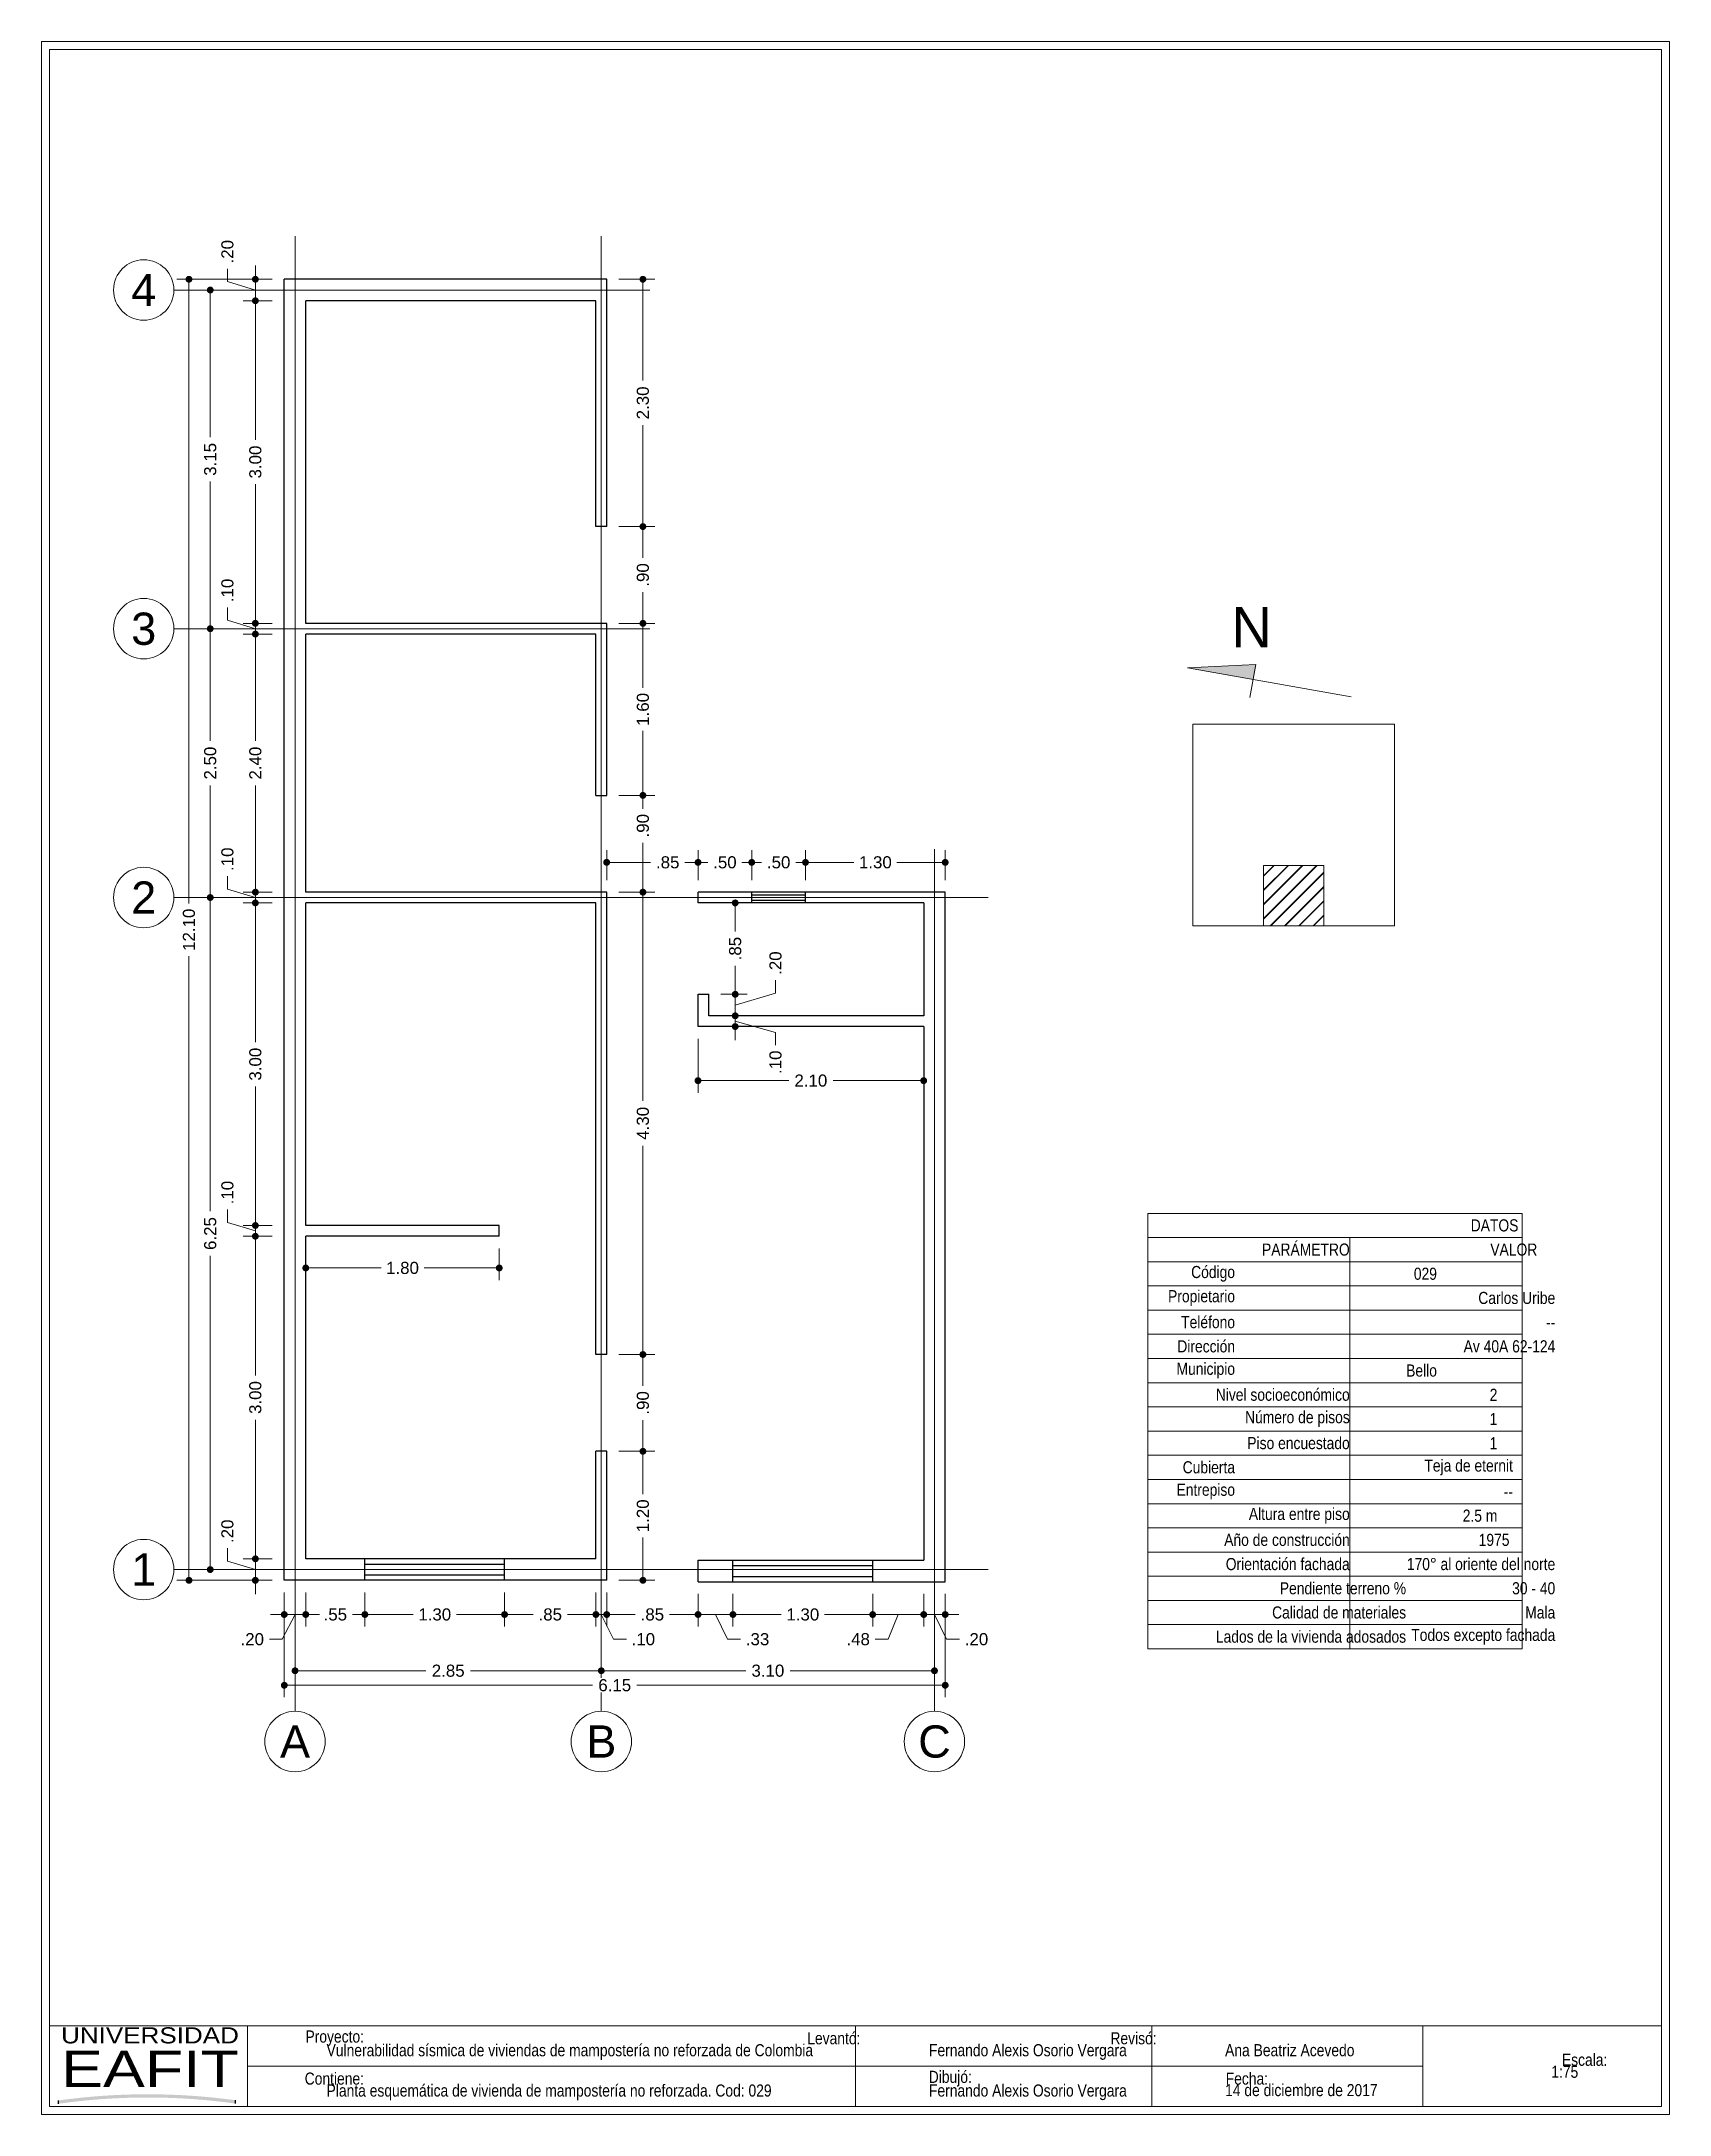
# Paper-space layout 'Layout1' of a CAD drawing. Header units: millimetres. Extents: x 25.7 to 25.902, y 19.5 to 19.757.
# The model-space entities are those that its viewports show. They can reach past a viewport. Long polylines and large blocks are cut down to what shows.
import ezdxf
from ezdxf.enums import TextEntityAlignment as Align

# ---------------------------------------------------------------- set-up
doc = ezdxf.new("R2010")
doc.units = ezdxf.units.MM
doc.header["$LTSCALE"] = 0.001
doc.linetypes.add('CENTER2', pattern=[28.575, 19.05, -3.175, 3.175, -3.175])
for name, color, linetype, lineweight in [('Cotas', 7, 'Continuous', 18), ('Ejes', 7, 'CENTER2', 5), ('Muros', 7, 'Continuous', 30), ('Ventanas', 250, 'Continuous', 25)]:
    doc.layers.add(name, color=color, linetype=linetype, lineweight=lineweight)
doc.layers.add('Eafit', color=7, linetype='Continuous', true_color=0x00006b)
doc.layers.add('Viewports', color=7, linetype='Continuous', lineweight=18, plot=False)
doc.styles.add('Eafit', font='ERASBD.TTF')
doc.styles.get("Standard").update_dxf_attribs({"font": 'arial.ttf'})
doc.styles.add('Texto', font='ARIALN.TTF')
doc.dimstyles.new('1-75', dxfattribs={"dimscale": 75, "dimtxt": 0.0015, "dimasz": 0.00085, "dimexe": 0.0015, "dimexo": 0.0015, "dimgap": 0.0008, "dimtad": 0, "dimzin": 4, "dimdsep": 46, "dimtxsty": 'Standard', "dimblk": 'DOT', "dimcen": 0.0009, "dimclrd": 256, "dimclre": 256, "dimclrt": 256, "dimadec": 0, "dimazin": 0, "dimtfac": 1, "dimtofl": 0, "dimtmove": 1, "dimatfit": 2, "dimfxl": 0.0015, "dimtfill": 1, "dimtolj": 1, "dimtzin": 4, "dimlwd": -1, "dimlwe": -1, "dimarcsym": 0})

psp = doc.layouts.get("Layout1")

# ---------------------------------------------------------------- texts
at = {"layer": 'Cotas', "style": 'Texto'}
for s, p in [('Vulnerabilidad sísmica de viviendas de mampostería no reforzada de Colombia', (25.73578, 19.50745)), ('Fernando Alexis Osorio Vergara', (25.81052, 19.50745)), ('Ana Beatriz Acevedo', (25.84726, 19.50745)), ('1:75', (25.88773, 19.50478)), ('Planta esquemática de vivienda de mampostería no reforzada. Cod: 029', (25.73578, 19.50245)), ('Fernando Alexis Osorio Vergara', (25.81052, 19.50245)), ('14 de diciembre de 2017', (25.84726, 19.5025))]:
    psp.add_text(s, height=0.0015, dxfattribs=at).set_placement(p)
at = {"layer": 'Cotas', "insert": (25.84834, 19.68464), "char_height": 0.005, "width": 0.0033039, "attachment_point": 4}
psp.add_mtext('\\pi-0.00031771;N', dxfattribs=at)
at = {"layer": 'Cotas', "char_height": 0.0015, "attachment_point": 6, "style": 'Texto'}
for s, insert, width in [('DATOS', (25.88365, 19.61047), 0.0476342), ('PARÁMETRO', (25.86272, 19.60747), 0.0250473), ('VALOR', (25.88599, 19.60747), 0.0257008), ('Código', (25.84849, 19.60447), 0.010177), ('029', (25.87354, 19.60447), 0.0101769), ('Propietario', (25.84849, 19.60147), 0.010177), ('Carlos Uribe', (25.88822, 19.60147), 0.0248539), ('Teléfono', (25.84849, 19.59847), 0.010177), ('Dirección', (25.84849, 19.59547), 0.010177), ('Av 40A 62-124', (25.88822, 19.59547), 0.0248539), ('--', (25.88822, 19.59847), 0.0248539), ('Municipio', (25.84849, 19.59247), 0.010177), ('Bello', (25.87354, 19.59247), 0.0101769), ('Nivel socioeconómico', (25.86272, 19.58947), 0.0244012), ('2', (25.88104, 19.58947), 0.0176769), ('Número de pisos', (25.86272, 19.58647), 0.0244012), ('1', (25.88104, 19.58647), 0.0176769), ('Piso encuestado', (25.86272, 19.58347), 0.0244012), ('1', (25.88104, 19.58347), 0.0176769), ('Cubierta', (25.84849, 19.58047), 0.010177), ('Teja de eternit', (25.88297, 19.58047), 0.0196039), ('Entrepiso', (25.84849, 19.57747), 0.010177), ('Altura entre piso', (25.86272, 19.57447), 0.0244012), ('--', (25.88297, 19.57747), 0.0196039), ('2.5 m', (25.88104, 19.57447), 0.0176769), ('Año de construcción', (25.86272, 19.57147), 0.0244012), ('1975', (25.88254, 19.57147), 0.0191769), ('Orientación fachada', (25.86272, 19.56847), 0.0244012), ('170° al oriente del norte', (25.88822, 19.56847), 0.0248539), ('Pendiente terreno %', (25.86971, 19.56547), 0.0313948), ('30 - 40', (25.88822, 19.56547), 0.0248539), ('Calidad de materiales', (25.86971, 19.56247), 0.0313948), ('Mala', (25.88822, 19.56247), 0.0248539), ('Lados de la vivienda adosados', (25.86971, 19.55947), 0.0313948), ('Todos excepto fachada', (25.88822, 19.55947), 0.0248539), ('Proyecto:', (25.74042, 19.50967), 0.0138629), ('Escala:', (25.89468, 19.507), 0.0138629), ('Contiene:', (25.74042, 19.50467), 0.0138629), ('Dibujó:', (25.81584, 19.50467), 0.0138629), ('Fecha:', (25.85259, 19.50467), 0.0138629)]:
    psp.add_mtext(s, dxfattribs=dict(at, insert=insert, width=width))
for s, insert in [('Levantó:', (25.80201, 19.50967)), ('Revisó:', (25.83876, 19.50967))]:
    psp.add_mtext(s, dxfattribs=dict(at, insert=insert))

msp = doc.modelspace()

# ---------------------------------------------------------------- texts
at = {"layer": 'Ejes'}
for s, p in [('4', (2565.592, 886.833)), ('3', (2565.592, 883.683)), ('2', (2565.592, 881.183)), ('1', (2565.592, 874.933)), ('A', (2567, 873.334)), ('B', (2569.85, 873.334)), ('C', (2572.95, 873.334))]:
    msp.add_text(s, height=0.3, dxfattribs=at).set_placement(p, align=Align.MIDDLE_CENTER)

# ---------------------------------------------------------------- blocks, each defined once
blk = doc.blocks.new('eafit')
at = {"layer": 'Eafit'}
h = blk.add_hatch(color=256, dxfattribs=at)
h.dxf.hatch_style = 1
h.paths.add_polyline_path([(0.00224, 0.0015), (0.00224, 0.00069, -0.069128), (0.04619, 0.00073), (0.04619, 0.00154, 0.06878)])
for p, q in [((0.00224, 0.00069), (0.00224, 0.0015)), ((0.04619, 0.00073), (0.04619, 0.00154))]:
    blk.add_line(p, q, dxfattribs=at)
at = {"layer": 'Eafit', "style": 'Eafit'}
for s, height, width, p, p2 in [('UNIVERSIDAD', 0.004, 1.005949, (0.00288, 0.01564), (0.047, 0.01564)), ('EAFIT', 0.009, 1.061888, (0.00289, 0.00482), (0.04701, 0.00482))]:
    blk.add_text(s, height=height, dxfattribs=dict(at, width=width)).set_placement(p, p2, align=Align.FIT)
blk = doc.blocks.new('_DOT')
at = {"color": 0, "linetype": 'ByBlock'}
blk.add_line((-0.5, 0), (-1, 0), dxfattribs=at)
at = {"color": 0, "linetype": 'ByBlock', "const_width": 0.5}
blk.add_lwpolyline([(-0.25, 0, 1), (0.25, 0, 1)], format="xyb", close=True, dxfattribs=at)
blk = doc.blocks.new('*D3')
at = {"layer": 'Cotas', "transparency": 16777216}
for p, q in [((2566.9, 874.72), (2566.9, 873.745)), ((2573.05, 874.707), (2573.05, 873.745)), ((2566.964, 873.857), (2569.769, 873.857)), ((2572.987, 873.857), (2570.182, 873.857))]:
    blk.add_line(p, q, dxfattribs=at)
at = {"layer": 'Defpoints', "color": 0, "transparency": 16777216}
for p in [(2566.9, 874.833), (2573.05, 874.82), (2573.05, 873.857)]:
    blk.add_point(p, dxfattribs=at)
at = {"layer": 'Cotas', "transparency": 16777216, "xscale": 0.06375, "yscale": 0.06375, "zscale": 0.06375, "rotation": 180}
blk.add_blockref('_DOT', (2566.9, 873.857), dxfattribs=at)
at = {"layer": 'Cotas', "transparency": 16777216, "xscale": 0.06375, "yscale": 0.06375, "zscale": 0.06375}
blk.add_blockref('_DOT', (2573.05, 873.857), dxfattribs=at)
at = {"layer": 'Cotas', "transparency": 16777216, "insert": (2569.975, 873.857), "char_height": 0.1125, "attachment_point": 5, "bg_fill": 3, "box_fill_scale": 1.1, "bg_fill_color": 256, "bg_fill_true_color": 13158600, "bg_fill_transparency": 0}
blk.add_mtext('\\A1;6.15', dxfattribs=at)
blk = doc.blocks.new('*D4')
at = {"layer": 'Cotas', "transparency": 16777216}
for p, q in [((2567.65, 874.72), (2567.65, 874.403)), ((2568.95, 874.72), (2568.95, 874.403)), ((2567.714, 874.515), (2568.1, 874.515)), ((2568.887, 874.515), (2568.501, 874.515))]:
    blk.add_line(p, q, dxfattribs=at)
at = {"layer": 'Defpoints', "color": 0, "transparency": 16777216}
for p in [(2567.65, 874.833), (2568.95, 874.833), (2568.95, 874.515)]:
    blk.add_point(p, dxfattribs=at)
at = {"layer": 'Cotas', "transparency": 16777216, "xscale": 0.06375, "yscale": 0.06375, "zscale": 0.06375, "rotation": 180}
blk.add_blockref('_DOT', (2567.65, 874.515), dxfattribs=at)
at = {"layer": 'Cotas', "transparency": 16777216, "xscale": 0.06375, "yscale": 0.06375, "zscale": 0.06375}
blk.add_blockref('_DOT', (2568.95, 874.515), dxfattribs=at)
at = {"layer": 'Cotas', "transparency": 16777216, "insert": (2568.3, 874.515), "char_height": 0.1125, "attachment_point": 5, "bg_fill": 3, "box_fill_scale": 1.1, "bg_fill_color": 256, "bg_fill_true_color": 13158600, "bg_fill_transparency": 0}
blk.add_mtext('\\A1;1.30', dxfattribs=at)
blk = doc.blocks.new('*D5')
at = {"layer": 'Cotas', "transparency": 16777216}
for p, q in [((2567, 874.72), (2567, 873.879)), ((2569.85, 874.72), (2569.85, 873.879)), ((2567.064, 873.992), (2568.218, 873.992)), ((2569.787, 873.992), (2568.633, 873.992))]:
    blk.add_line(p, q, dxfattribs=at)
at = {"layer": 'Defpoints', "color": 0, "transparency": 16777216}
for p in [(2567, 874.833), (2569.85, 874.833), (2569.85, 873.992)]:
    blk.add_point(p, dxfattribs=at)
at = {"layer": 'Cotas', "transparency": 16777216, "xscale": 0.06375, "yscale": 0.06375, "zscale": 0.06375, "rotation": 180}
blk.add_blockref('_DOT', (2567, 873.992), dxfattribs=at)
at = {"layer": 'Cotas', "transparency": 16777216, "xscale": 0.06375, "yscale": 0.06375, "zscale": 0.06375}
blk.add_blockref('_DOT', (2569.85, 873.992), dxfattribs=at)
at = {"layer": 'Cotas', "transparency": 16777216, "insert": (2568.425, 873.992), "char_height": 0.1125, "attachment_point": 5, "bg_fill": 3, "box_fill_scale": 1.1, "bg_fill_color": 256, "bg_fill_true_color": 13158600, "bg_fill_transparency": 0}
blk.add_mtext('\\A1;2.85', dxfattribs=at)
blk = doc.blocks.new('*D6')
at = {"layer": 'Cotas', "transparency": 16777216}
for p, q in [((2569.85, 874.72), (2569.85, 873.879)), ((2572.95, 874.707), (2572.95, 873.879)), ((2569.914, 873.992), (2571.195, 873.992)), ((2572.887, 873.992), (2571.606, 873.992))]:
    blk.add_line(p, q, dxfattribs=at)
at = {"layer": 'Defpoints', "color": 0, "transparency": 16777216}
for p in [(2569.85, 874.833), (2572.95, 874.82), (2572.95, 873.992)]:
    blk.add_point(p, dxfattribs=at)
at = {"layer": 'Cotas', "transparency": 16777216, "xscale": 0.06375, "yscale": 0.06375, "zscale": 0.06375, "rotation": 180}
blk.add_blockref('_DOT', (2569.85, 873.992), dxfattribs=at)
at = {"layer": 'Cotas', "transparency": 16777216, "xscale": 0.06375, "yscale": 0.06375, "zscale": 0.06375}
blk.add_blockref('_DOT', (2572.95, 873.992), dxfattribs=at)
at = {"layer": 'Cotas', "transparency": 16777216, "insert": (2571.4, 873.992), "char_height": 0.1125, "attachment_point": 5, "bg_fill": 3, "box_fill_scale": 1.1, "bg_fill_color": 256, "bg_fill_true_color": 13158600, "bg_fill_transparency": 0}
blk.add_mtext('\\A1;3.10', dxfattribs=at)
blk = doc.blocks.new('*D7')
at = {"layer": 'Cotas', "transparency": 16777216}
for p, q in [((2568.95, 874.72), (2568.95, 874.403)), ((2569.8, 874.72), (2569.8, 874.403)), ((2569.014, 874.515), (2569.216, 874.515)), ((2569.737, 874.515), (2569.534, 874.515))]:
    blk.add_line(p, q, dxfattribs=at)
at = {"layer": 'Defpoints', "color": 0, "transparency": 16777216}
for p in [(2568.95, 874.833), (2569.8, 874.833), (2569.8, 874.515)]:
    blk.add_point(p, dxfattribs=at)
at = {"layer": 'Cotas', "transparency": 16777216, "xscale": 0.06375, "yscale": 0.06375, "zscale": 0.06375, "rotation": 180}
blk.add_blockref('_DOT', (2568.95, 874.515), dxfattribs=at)
at = {"layer": 'Cotas', "transparency": 16777216, "xscale": 0.06375, "yscale": 0.06375, "zscale": 0.06375}
blk.add_blockref('_DOT', (2569.8, 874.515), dxfattribs=at)
at = {"layer": 'Cotas', "transparency": 16777216, "insert": (2569.375, 874.515), "char_height": 0.1125, "attachment_point": 5, "bg_fill": 3, "box_fill_scale": 1.1, "bg_fill_color": 256, "bg_fill_true_color": 13158600, "bg_fill_transparency": 0}
blk.add_mtext('\\A1;.85', dxfattribs=at)
blk = doc.blocks.new('*D8')
at = {"layer": 'Cotas', "transparency": 16777216}
for p, q in [((2569.8, 874.72), (2569.8, 874.403)), ((2569.9, 874.72), (2569.9, 874.403)), ((2569.737, 874.515), (2569.673, 874.515)), ((2569.8, 874.515), (2569.9, 874.515)), ((2569.85, 874.515), (2569.963, 874.285)), ((2569.964, 874.515), (2570.028, 874.515)), ((2569.963, 874.285), (2570.083, 874.285))]:
    blk.add_line(p, q, dxfattribs=at)
at = {"layer": 'Defpoints', "color": 0, "transparency": 16777216}
for p in [(2569.8, 874.833), (2569.9, 874.833), (2569.9, 874.515)]:
    blk.add_point(p, dxfattribs=at)
at = {"layer": 'Cotas', "transparency": 16777216, "xscale": 0.06375, "yscale": 0.06375, "zscale": 0.06375}
blk.add_blockref('_DOT', (2569.8, 874.515), dxfattribs=at)
at = {"layer": 'Cotas', "transparency": 16777216, "xscale": 0.06375, "yscale": 0.06375, "zscale": 0.06375, "rotation": 180}
blk.add_blockref('_DOT', (2569.9, 874.515), dxfattribs=at)
at = {"layer": 'Cotas', "transparency": 16777216, "insert": (2570.241, 874.285), "char_height": 0.1125, "attachment_point": 5, "bg_fill": 3, "box_fill_scale": 1.1, "bg_fill_color": 256, "bg_fill_true_color": 13158600, "bg_fill_transparency": 0}
blk.add_mtext('\\A1;.10', dxfattribs=at)
blk = doc.blocks.new('*D9')
at = {"layer": 'Cotas', "transparency": 16777216}
for p, q in [((2569.9, 874.72), (2569.9, 874.403)), ((2570.75, 874.707), (2570.75, 874.403)), ((2569.964, 874.515), (2570.166, 874.515)), ((2570.687, 874.515), (2570.484, 874.515))]:
    blk.add_line(p, q, dxfattribs=at)
at = {"layer": 'Defpoints', "color": 0, "transparency": 16777216}
for p in [(2569.9, 874.833), (2570.75, 874.82), (2570.75, 874.515)]:
    blk.add_point(p, dxfattribs=at)
at = {"layer": 'Cotas', "transparency": 16777216, "xscale": 0.06375, "yscale": 0.06375, "zscale": 0.06375, "rotation": 180}
blk.add_blockref('_DOT', (2569.9, 874.515), dxfattribs=at)
at = {"layer": 'Cotas', "transparency": 16777216, "xscale": 0.06375, "yscale": 0.06375, "zscale": 0.06375}
blk.add_blockref('_DOT', (2570.75, 874.515), dxfattribs=at)
at = {"layer": 'Cotas', "transparency": 16777216, "insert": (2570.325, 874.515), "char_height": 0.1125, "attachment_point": 5, "bg_fill": 3, "box_fill_scale": 1.1, "bg_fill_color": 256, "bg_fill_true_color": 13158600, "bg_fill_transparency": 0}
blk.add_mtext('\\A1;.85', dxfattribs=at)
blk = doc.blocks.new('*D10')
at = {"layer": 'Cotas', "transparency": 16777216}
for p, q in [((2570.75, 874.707), (2570.75, 874.403)), ((2571.075, 874.707), (2571.075, 874.403)), ((2570.814, 874.515), (2571.012, 874.515)), ((2570.913, 874.515), (2571.025, 874.285)), ((2571.025, 874.285), (2571.145, 874.285))]:
    blk.add_line(p, q, dxfattribs=at)
at = {"layer": 'Defpoints', "color": 0, "transparency": 16777216}
for p in [(2570.75, 874.82), (2571.075, 874.82), (2571.075, 874.515)]:
    blk.add_point(p, dxfattribs=at)
at = {"layer": 'Cotas', "transparency": 16777216, "xscale": 0.06375, "yscale": 0.06375, "zscale": 0.06375, "rotation": 180}
blk.add_blockref('_DOT', (2570.75, 874.515), dxfattribs=at)
at = {"layer": 'Cotas', "transparency": 16777216, "xscale": 0.06375, "yscale": 0.06375, "zscale": 0.06375}
blk.add_blockref('_DOT', (2571.075, 874.515), dxfattribs=at)
at = {"layer": 'Cotas', "transparency": 16777216, "insert": (2571.304, 874.285), "char_height": 0.1125, "attachment_point": 5, "bg_fill": 3, "box_fill_scale": 1.1, "bg_fill_color": 256, "bg_fill_true_color": 13158600, "bg_fill_transparency": 0}
blk.add_mtext('\\A1;.33', dxfattribs=at)
blk = doc.blocks.new('*D11')
at = {"layer": 'Cotas', "transparency": 16777216}
for p, q in [((2571.075, 874.707), (2571.075, 874.403)), ((2572.375, 874.707), (2572.375, 874.403)), ((2571.139, 874.515), (2571.525, 874.515)), ((2572.312, 874.515), (2571.926, 874.515))]:
    blk.add_line(p, q, dxfattribs=at)
at = {"layer": 'Defpoints', "color": 0, "transparency": 16777216}
for p in [(2571.075, 874.82), (2572.375, 874.82), (2572.375, 874.515)]:
    blk.add_point(p, dxfattribs=at)
at = {"layer": 'Cotas', "transparency": 16777216, "xscale": 0.06375, "yscale": 0.06375, "zscale": 0.06375, "rotation": 180}
blk.add_blockref('_DOT', (2571.075, 874.515), dxfattribs=at)
at = {"layer": 'Cotas', "transparency": 16777216, "xscale": 0.06375, "yscale": 0.06375, "zscale": 0.06375}
blk.add_blockref('_DOT', (2572.375, 874.515), dxfattribs=at)
at = {"layer": 'Cotas', "transparency": 16777216, "insert": (2571.725, 874.515), "char_height": 0.1125, "attachment_point": 5, "bg_fill": 3, "box_fill_scale": 1.1, "bg_fill_color": 256, "bg_fill_true_color": 13158600, "bg_fill_transparency": 0}
blk.add_mtext('\\A1;1.30', dxfattribs=at)
blk = doc.blocks.new('*D12')
at = {"layer": 'Cotas', "transparency": 16777216}
for p, q in [((2572.375, 874.707), (2572.375, 874.403)), ((2572.85, 874.707), (2572.85, 874.403)), ((2572.439, 874.515), (2572.787, 874.515)), ((2572.613, 874.515), (2572.519, 874.285)), ((2572.519, 874.285), (2572.399, 874.285))]:
    blk.add_line(p, q, dxfattribs=at)
at = {"layer": 'Defpoints', "color": 0, "transparency": 16777216}
for p in [(2572.375, 874.82), (2572.85, 874.82), (2572.85, 874.515)]:
    blk.add_point(p, dxfattribs=at)
at = {"layer": 'Cotas', "transparency": 16777216, "xscale": 0.06375, "yscale": 0.06375, "zscale": 0.06375, "rotation": 180}
blk.add_blockref('_DOT', (2572.375, 874.515), dxfattribs=at)
at = {"layer": 'Cotas', "transparency": 16777216, "xscale": 0.06375, "yscale": 0.06375, "zscale": 0.06375}
blk.add_blockref('_DOT', (2572.85, 874.515), dxfattribs=at)
at = {"layer": 'Cotas', "transparency": 16777216, "insert": (2572.24, 874.285), "char_height": 0.1125, "attachment_point": 5, "bg_fill": 3, "box_fill_scale": 1.1, "bg_fill_color": 256, "bg_fill_true_color": 13158600, "bg_fill_transparency": 0}
blk.add_mtext('\\A1;.48', dxfattribs=at)
blk = doc.blocks.new('*D13')
at = {"layer": 'Cotas', "transparency": 16777216}
for p, q in [((2572.85, 874.707), (2572.85, 874.403)), ((2573.05, 874.707), (2573.05, 874.403)), ((2572.787, 874.515), (2572.723, 874.515)), ((2572.85, 874.515), (2573.05, 874.515)), ((2572.95, 874.515), (2573.063, 874.285)), ((2573.114, 874.515), (2573.178, 874.515)), ((2573.063, 874.285), (2573.183, 874.285))]:
    blk.add_line(p, q, dxfattribs=at)
at = {"layer": 'Defpoints', "color": 0, "transparency": 16777216}
for p in [(2572.85, 874.82), (2573.05, 874.82), (2573.05, 874.515)]:
    blk.add_point(p, dxfattribs=at)
at = {"layer": 'Cotas', "transparency": 16777216, "xscale": 0.06375, "yscale": 0.06375, "zscale": 0.06375}
blk.add_blockref('_DOT', (2572.85, 874.515), dxfattribs=at)
at = {"layer": 'Cotas', "transparency": 16777216, "xscale": 0.06375, "yscale": 0.06375, "zscale": 0.06375, "rotation": 180}
blk.add_blockref('_DOT', (2573.05, 874.515), dxfattribs=at)
at = {"layer": 'Cotas', "transparency": 16777216, "insert": (2573.341, 874.285), "char_height": 0.1125, "attachment_point": 5, "bg_fill": 3, "box_fill_scale": 1.1, "bg_fill_color": 256, "bg_fill_true_color": 13158600, "bg_fill_transparency": 0}
blk.add_mtext('\\A1;.20', dxfattribs=at)
blk = doc.blocks.new('*D14')
at = {"layer": 'Cotas', "transparency": 16777216}
for p, q in [((2567.1, 874.72), (2567.1, 874.403)), ((2567.65, 874.72), (2567.65, 874.403)), ((2567.164, 874.515), (2567.216, 874.515)), ((2567.587, 874.515), (2567.534, 874.515))]:
    blk.add_line(p, q, dxfattribs=at)
at = {"layer": 'Defpoints', "color": 0, "transparency": 16777216}
for p in [(2567.1, 874.833), (2567.65, 874.833), (2567.1, 874.515)]:
    blk.add_point(p, dxfattribs=at)
at = {"layer": 'Cotas', "transparency": 16777216, "insert": (2567.375, 874.515), "char_height": 0.1125, "attachment_point": 5, "bg_fill": 3, "box_fill_scale": 1.1, "bg_fill_color": 256, "bg_fill_true_color": 13158600, "bg_fill_transparency": 0}
blk.add_mtext('\\A1;.55', dxfattribs=at)
at = {"layer": 'Cotas', "transparency": 16777216, "xscale": 0.06375, "yscale": 0.06375, "zscale": 0.06375, "rotation": 180}
blk.add_blockref('_DOT', (2567.1, 874.515), dxfattribs=at)
at = {"layer": 'Cotas', "transparency": 16777216, "xscale": 0.06375, "yscale": 0.06375, "zscale": 0.06375}
blk.add_blockref('_DOT', (2567.65, 874.515), dxfattribs=at)
blk = doc.blocks.new('*D15')
at = {"layer": 'Cotas', "transparency": 16777216}
for p, q in [((2566.9, 874.72), (2566.9, 874.403)), ((2567.1, 874.72), (2567.1, 874.403)), ((2566.837, 874.515), (2566.773, 874.515)), ((2567, 874.515), (2566.881, 874.285)), ((2567.1, 874.515), (2566.9, 874.515)), ((2567.164, 874.515), (2567.228, 874.515)), ((2566.881, 874.285), (2566.761, 874.285))]:
    blk.add_line(p, q, dxfattribs=at)
at = {"layer": 'Defpoints', "color": 0, "transparency": 16777216}
for p in [(2566.9, 874.833), (2567.1, 874.833), (2566.9, 874.515)]:
    blk.add_point(p, dxfattribs=at)
at = {"layer": 'Cotas', "transparency": 16777216, "xscale": 0.06375, "yscale": 0.06375, "zscale": 0.06375}
blk.add_blockref('_DOT', (2566.9, 874.515), dxfattribs=at)
at = {"layer": 'Cotas', "transparency": 16777216, "xscale": 0.06375, "yscale": 0.06375, "zscale": 0.06375, "rotation": 180}
blk.add_blockref('_DOT', (2567.1, 874.515), dxfattribs=at)
at = {"layer": 'Cotas', "transparency": 16777216, "insert": (2566.602, 874.285), "char_height": 0.1125, "attachment_point": 5, "bg_fill": 3, "box_fill_scale": 1.1, "bg_fill_color": 256, "bg_fill_true_color": 13158600, "bg_fill_transparency": 0}
blk.add_mtext('\\A1;.20', dxfattribs=at)
blk = doc.blocks.new('*D16')
at = {"layer": 'Cotas', "transparency": 16777216}
for p, q in [((2566.788, 886.933), (2565.901, 886.933)), ((2566.013, 886.869), (2566.013, 881.127)), ((2566.013, 874.896), (2566.013, 880.638)), ((2566.788, 874.833), (2565.901, 874.833))]:
    blk.add_line(p, q, dxfattribs=at)
at = {"layer": 'Defpoints', "color": 0, "transparency": 16777216}
for p in [(2566.9, 886.933), (2566.013, 874.833), (2566.9, 874.833)]:
    blk.add_point(p, dxfattribs=at)
at = {"layer": 'Cotas', "transparency": 16777216, "xscale": 0.06375, "yscale": 0.06375, "zscale": 0.06375}
for p, rotation in [((2566.013, 886.933), 90), ((2566.013, 874.833), 270)]:
    blk.add_blockref('_DOT', p, dxfattribs=dict(at, rotation=rotation))
at = {"layer": 'Cotas', "transparency": 16777216, "insert": (2566.013, 880.883), "char_height": 0.1125, "attachment_point": 5, "rotation": 90, "bg_fill": 3, "box_fill_scale": 1.1, "bg_fill_color": 256, "bg_fill_true_color": 13158600, "bg_fill_transparency": 0}
blk.add_mtext('\\A1;12.10', dxfattribs=at)
blk = doc.blocks.new('*D17')
at = {"layer": 'Cotas', "transparency": 16777216}
for p, q in [((2566.788, 881.183), (2566.099, 881.183)), ((2566.211, 881.119), (2566.211, 878.265)), ((2566.211, 874.996), (2566.211, 877.851)), ((2566.788, 874.933), (2566.099, 874.933))]:
    blk.add_line(p, q, dxfattribs=at)
at = {"layer": 'Defpoints', "color": 0, "transparency": 16777216}
for p in [(2566.211, 881.183), (2566.9, 881.183), (2566.9, 874.933)]:
    blk.add_point(p, dxfattribs=at)
at = {"layer": 'Cotas', "transparency": 16777216, "xscale": 0.06375, "yscale": 0.06375, "zscale": 0.06375}
for p, rotation in [((2566.211, 881.183), 90), ((2566.211, 874.933), 270)]:
    blk.add_blockref('_DOT', p, dxfattribs=dict(at, rotation=rotation))
at = {"layer": 'Cotas', "transparency": 16777216, "insert": (2566.211, 878.058), "char_height": 0.1125, "attachment_point": 5, "rotation": 90, "bg_fill": 3, "box_fill_scale": 1.1, "bg_fill_color": 256, "bg_fill_true_color": 13158600, "bg_fill_transparency": 0}
blk.add_mtext('\\A1;6.25', dxfattribs=at)
blk = doc.blocks.new('*D18')
at = {"layer": 'Cotas', "transparency": 16777216}
for p, q in [((2566.788, 883.683), (2566.099, 883.683)), ((2566.211, 883.619), (2566.211, 882.64)), ((2566.211, 881.246), (2566.211, 882.226)), ((2566.788, 881.183), (2566.099, 881.183))]:
    blk.add_line(p, q, dxfattribs=at)
at = {"layer": 'Defpoints', "color": 0, "transparency": 16777216}
for p in [(2566.211, 883.683), (2566.9, 883.683), (2566.9, 881.183)]:
    blk.add_point(p, dxfattribs=at)
at = {"layer": 'Cotas', "transparency": 16777216, "xscale": 0.06375, "yscale": 0.06375, "zscale": 0.06375}
for p, rotation in [((2566.211, 883.683), 90), ((2566.211, 881.183), 270)]:
    blk.add_blockref('_DOT', p, dxfattribs=dict(at, rotation=rotation))
at = {"layer": 'Cotas', "transparency": 16777216, "insert": (2566.211, 882.433), "char_height": 0.1125, "attachment_point": 5, "rotation": 90, "bg_fill": 3, "box_fill_scale": 1.1, "bg_fill_color": 256, "bg_fill_true_color": 13158600, "bg_fill_transparency": 0}
blk.add_mtext('\\A1;2.50', dxfattribs=at)
blk = doc.blocks.new('*D19')
at = {"layer": 'Cotas', "transparency": 16777216}
for p, q in [((2566.788, 886.833), (2566.099, 886.833)), ((2566.211, 886.769), (2566.211, 885.464)), ((2566.211, 883.746), (2566.211, 885.051)), ((2566.788, 883.683), (2566.099, 883.683))]:
    blk.add_line(p, q, dxfattribs=at)
at = {"layer": 'Defpoints', "color": 0, "transparency": 16777216}
for p in [(2566.211, 886.833), (2566.9, 886.833), (2566.9, 883.683)]:
    blk.add_point(p, dxfattribs=at)
at = {"layer": 'Cotas', "transparency": 16777216, "xscale": 0.06375, "yscale": 0.06375, "zscale": 0.06375}
for p, rotation in [((2566.211, 886.833), 90), ((2566.211, 883.683), 270)]:
    blk.add_blockref('_DOT', p, dxfattribs=dict(at, rotation=rotation))
at = {"layer": 'Cotas', "transparency": 16777216, "insert": (2566.211, 885.258), "char_height": 0.1125, "attachment_point": 5, "rotation": 90, "bg_fill": 3, "box_fill_scale": 1.1, "bg_fill_color": 256, "bg_fill_true_color": 13158600, "bg_fill_transparency": 0}
blk.add_mtext('\\A1;3.15', dxfattribs=at)
blk = doc.blocks.new('*D20')
at = {"layer": 'Cotas', "transparency": 16777216}
for p, q in [((2566.788, 886.733), (2566.518, 886.733)), ((2566.631, 886.669), (2566.631, 885.439)), ((2566.631, 883.796), (2566.631, 885.027)), ((2566.788, 883.733), (2566.518, 883.733))]:
    blk.add_line(p, q, dxfattribs=at)
at = {"layer": 'Defpoints', "color": 0, "transparency": 16777216}
for p in [(2566.9, 886.733), (2566.631, 883.733), (2566.9, 883.733)]:
    blk.add_point(p, dxfattribs=at)
at = {"layer": 'Cotas', "transparency": 16777216, "xscale": 0.06375, "yscale": 0.06375, "zscale": 0.06375}
for p, rotation in [((2566.631, 886.733), 90), ((2566.631, 883.733), 270)]:
    blk.add_blockref('_DOT', p, dxfattribs=dict(at, rotation=rotation))
at = {"layer": 'Cotas', "transparency": 16777216, "insert": (2566.631, 885.233), "char_height": 0.1125, "attachment_point": 5, "rotation": 90, "bg_fill": 3, "box_fill_scale": 1.1, "bg_fill_color": 256, "bg_fill_true_color": 13158600, "bg_fill_transparency": 0}
blk.add_mtext('\\A1;3.00', dxfattribs=at)
blk = doc.blocks.new('*D21')
at = {"layer": 'Cotas', "transparency": 16777216}
for p, q in [((2566.371, 883.761), (2566.371, 883.881)), ((2566.631, 883.796), (2566.631, 883.86)), ((2566.631, 883.683), (2566.371, 883.761)), ((2566.788, 883.733), (2566.518, 883.733)), ((2566.788, 883.633), (2566.518, 883.633)), ((2566.631, 883.733), (2566.631, 883.633)), ((2566.631, 883.569), (2566.631, 883.505))]:
    blk.add_line(p, q, dxfattribs=at)
at = {"layer": 'Defpoints', "color": 0, "transparency": 16777216}
for p in [(2566.631, 883.633), (2566.9, 883.733), (2566.9, 883.633)]:
    blk.add_point(p, dxfattribs=at)
at = {"layer": 'Cotas', "transparency": 16777216, "xscale": 0.06375, "yscale": 0.06375, "zscale": 0.06375}
for p, rotation in [((2566.631, 883.733), 270), ((2566.631, 883.633), 90)]:
    blk.add_blockref('_DOT', p, dxfattribs=dict(at, rotation=rotation))
at = {"layer": 'Cotas', "transparency": 16777216, "insert": (2566.371, 884.039), "char_height": 0.1125, "attachment_point": 5, "rotation": 90, "bg_fill": 3, "box_fill_scale": 1.1, "bg_fill_color": 256, "bg_fill_true_color": 13158600, "bg_fill_transparency": 0}
blk.add_mtext('\\A1;.10', dxfattribs=at)
blk = doc.blocks.new('*D22')
at = {"layer": 'Cotas', "transparency": 16777216}
for p, q in [((2566.788, 883.633), (2566.518, 883.633)), ((2566.631, 883.569), (2566.631, 882.64)), ((2566.631, 881.296), (2566.631, 882.226)), ((2566.788, 881.233), (2566.518, 881.233))]:
    blk.add_line(p, q, dxfattribs=at)
at = {"layer": 'Defpoints', "color": 0, "transparency": 16777216}
for p in [(2566.9, 883.633), (2566.631, 881.233), (2566.9, 881.233)]:
    blk.add_point(p, dxfattribs=at)
at = {"layer": 'Cotas', "transparency": 16777216, "xscale": 0.06375, "yscale": 0.06375, "zscale": 0.06375}
for p, rotation in [((2566.631, 883.633), 90), ((2566.631, 881.233), 270)]:
    blk.add_blockref('_DOT', p, dxfattribs=dict(at, rotation=rotation))
at = {"layer": 'Cotas', "transparency": 16777216, "insert": (2566.631, 882.433), "char_height": 0.1125, "attachment_point": 5, "rotation": 90, "bg_fill": 3, "box_fill_scale": 1.1, "bg_fill_color": 256, "bg_fill_true_color": 13158600, "bg_fill_transparency": 0}
blk.add_mtext('\\A1;2.40', dxfattribs=at)
blk = doc.blocks.new('*D23')
at = {"layer": 'Cotas', "transparency": 16777216}
for p, q in [((2566.371, 881.261), (2566.371, 881.381)), ((2566.631, 881.296), (2566.631, 881.36)), ((2566.631, 881.183), (2566.371, 881.261)), ((2566.788, 881.233), (2566.518, 881.233)), ((2566.788, 881.133), (2566.518, 881.133)), ((2566.631, 881.233), (2566.631, 881.133)), ((2566.631, 881.069), (2566.631, 881.005))]:
    blk.add_line(p, q, dxfattribs=at)
at = {"layer": 'Defpoints', "color": 0, "transparency": 16777216}
for p in [(2566.631, 881.133), (2566.9, 881.233), (2566.9, 881.133)]:
    blk.add_point(p, dxfattribs=at)
at = {"layer": 'Cotas', "transparency": 16777216, "xscale": 0.06375, "yscale": 0.06375, "zscale": 0.06375}
for p, rotation in [((2566.631, 881.233), 270), ((2566.631, 881.133), 90)]:
    blk.add_blockref('_DOT', p, dxfattribs=dict(at, rotation=rotation))
at = {"layer": 'Cotas', "transparency": 16777216, "insert": (2566.371, 881.539), "char_height": 0.1125, "attachment_point": 5, "rotation": 90, "bg_fill": 3, "box_fill_scale": 1.1, "bg_fill_color": 256, "bg_fill_true_color": 13158600, "bg_fill_transparency": 0}
blk.add_mtext('\\A1;.10', dxfattribs=at)
blk = doc.blocks.new('*D24')
at = {"layer": 'Cotas', "transparency": 16777216}
for p, q in [((2566.788, 881.133), (2566.518, 881.133)), ((2566.631, 881.069), (2566.631, 879.839)), ((2566.631, 878.196), (2566.631, 879.427)), ((2566.788, 878.133), (2566.518, 878.133))]:
    blk.add_line(p, q, dxfattribs=at)
at = {"layer": 'Defpoints', "color": 0, "transparency": 16777216}
for p in [(2566.9, 881.133), (2566.631, 878.133), (2566.9, 878.133)]:
    blk.add_point(p, dxfattribs=at)
at = {"layer": 'Cotas', "transparency": 16777216, "xscale": 0.06375, "yscale": 0.06375, "zscale": 0.06375}
for p, rotation in [((2566.631, 881.133), 90), ((2566.631, 878.133), 270)]:
    blk.add_blockref('_DOT', p, dxfattribs=dict(at, rotation=rotation))
at = {"layer": 'Cotas', "transparency": 16777216, "insert": (2566.631, 879.633), "char_height": 0.1125, "attachment_point": 5, "rotation": 90, "bg_fill": 3, "box_fill_scale": 1.1, "bg_fill_color": 256, "bg_fill_true_color": 13158600, "bg_fill_transparency": 0}
blk.add_mtext('\\A1;3.00', dxfattribs=at)
blk = doc.blocks.new('*D25')
at = {"layer": 'Cotas', "transparency": 16777216}
for p, q in [((2566.371, 878.161), (2566.371, 878.281)), ((2566.631, 878.196), (2566.631, 878.26)), ((2566.631, 878.083), (2566.371, 878.161)), ((2566.788, 878.133), (2566.518, 878.133)), ((2566.788, 878.033), (2566.518, 878.033)), ((2566.631, 878.133), (2566.631, 878.033)), ((2566.631, 877.969), (2566.631, 877.905))]:
    blk.add_line(p, q, dxfattribs=at)
at = {"layer": 'Defpoints', "color": 0, "transparency": 16777216}
for p in [(2566.631, 878.033), (2566.9, 878.133), (2566.9, 878.033)]:
    blk.add_point(p, dxfattribs=at)
at = {"layer": 'Cotas', "transparency": 16777216, "xscale": 0.06375, "yscale": 0.06375, "zscale": 0.06375}
for p, rotation in [((2566.631, 878.133), 270), ((2566.631, 878.033), 90)]:
    blk.add_blockref('_DOT', p, dxfattribs=dict(at, rotation=rotation))
at = {"layer": 'Cotas', "transparency": 16777216, "insert": (2566.371, 878.439), "char_height": 0.1125, "attachment_point": 5, "rotation": 90, "bg_fill": 3, "box_fill_scale": 1.1, "bg_fill_color": 256, "bg_fill_true_color": 13158600, "bg_fill_transparency": 0}
blk.add_mtext('\\A1;.10', dxfattribs=at)
blk = doc.blocks.new('*D26')
at = {"layer": 'Cotas', "transparency": 16777216}
for p, q in [((2566.788, 878.033), (2566.518, 878.033)), ((2566.631, 877.969), (2566.631, 876.739)), ((2566.631, 875.096), (2566.631, 876.327)), ((2566.788, 875.033), (2566.518, 875.033))]:
    blk.add_line(p, q, dxfattribs=at)
at = {"layer": 'Defpoints', "color": 0, "transparency": 16777216}
for p in [(2566.9, 878.033), (2566.631, 875.033), (2566.9, 875.033)]:
    blk.add_point(p, dxfattribs=at)
at = {"layer": 'Cotas', "transparency": 16777216, "xscale": 0.06375, "yscale": 0.06375, "zscale": 0.06375}
for p, rotation in [((2566.631, 878.033), 90), ((2566.631, 875.033), 270)]:
    blk.add_blockref('_DOT', p, dxfattribs=dict(at, rotation=rotation))
at = {"layer": 'Cotas', "transparency": 16777216, "insert": (2566.631, 876.533), "char_height": 0.1125, "attachment_point": 5, "rotation": 90, "bg_fill": 3, "box_fill_scale": 1.1, "bg_fill_color": 256, "bg_fill_true_color": 13158600, "bg_fill_transparency": 0}
blk.add_mtext('\\A1;3.00', dxfattribs=at)
blk = doc.blocks.new('*D27')
at = {"layer": 'Cotas', "transparency": 16777216}
for p, q in [((2566.371, 875.011), (2566.371, 875.131)), ((2566.631, 875.096), (2566.631, 875.16)), ((2566.631, 874.933), (2566.371, 875.011)), ((2566.788, 875.033), (2566.518, 875.033)), ((2566.631, 875.033), (2566.631, 874.833)), ((2566.788, 874.833), (2566.518, 874.833)), ((2566.631, 874.769), (2566.631, 874.705))]:
    blk.add_line(p, q, dxfattribs=at)
at = {"layer": 'Defpoints', "color": 0, "transparency": 16777216}
for p in [(2566.9, 875.033), (2566.631, 874.833), (2566.9, 874.833)]:
    blk.add_point(p, dxfattribs=at)
at = {"layer": 'Cotas', "transparency": 16777216, "xscale": 0.06375, "yscale": 0.06375, "zscale": 0.06375}
for p, rotation in [((2566.631, 875.033), 270), ((2566.631, 874.833), 90)]:
    blk.add_blockref('_DOT', p, dxfattribs=dict(at, rotation=rotation))
at = {"layer": 'Cotas', "transparency": 16777216, "insert": (2566.371, 875.289), "char_height": 0.1125, "attachment_point": 5, "rotation": 90, "bg_fill": 3, "box_fill_scale": 1.1, "bg_fill_color": 256, "bg_fill_true_color": 13158600, "bg_fill_transparency": 0}
blk.add_mtext('\\A1;.20', dxfattribs=at)
blk = doc.blocks.new('*D28')
at = {"layer": 'Cotas', "transparency": 16777216}
for p, q in [((2566.631, 886.996), (2566.631, 887.06)), ((2566.371, 886.911), (2566.371, 887.031)), ((2566.631, 886.833), (2566.371, 886.911)), ((2566.788, 886.933), (2566.518, 886.933)), ((2566.631, 886.733), (2566.631, 886.933)), ((2566.788, 886.733), (2566.518, 886.733)), ((2566.631, 886.669), (2566.631, 886.605))]:
    blk.add_line(p, q, dxfattribs=at)
at = {"layer": 'Defpoints', "color": 0, "transparency": 16777216}
for p in [(2566.631, 886.933), (2566.9, 886.933), (2566.9, 886.733)]:
    blk.add_point(p, dxfattribs=at)
at = {"layer": 'Cotas', "transparency": 16777216, "xscale": 0.06375, "yscale": 0.06375, "zscale": 0.06375}
for p, rotation in [((2566.631, 886.933), 270), ((2566.631, 886.733), 90)]:
    blk.add_blockref('_DOT', p, dxfattribs=dict(at, rotation=rotation))
at = {"layer": 'Cotas', "transparency": 16777216, "insert": (2566.371, 887.189), "char_height": 0.1125, "attachment_point": 5, "rotation": 90, "bg_fill": 3, "box_fill_scale": 1.1, "bg_fill_color": 256, "bg_fill_true_color": 13158600, "bg_fill_transparency": 0}
blk.add_mtext('\\A1;.20', dxfattribs=at)
blk = doc.blocks.new('*D29')
at = {"layer": 'Cotas', "transparency": 16777216}
for p, q in [((2567.1, 877.92), (2567.1, 877.626)), ((2568.9, 877.92), (2568.9, 877.626)), ((2567.164, 877.738), (2567.8, 877.738)), ((2568.837, 877.738), (2568.201, 877.738))]:
    blk.add_line(p, q, dxfattribs=at)
at = {"layer": 'Defpoints', "color": 0, "transparency": 16777216}
for p in [(2567.1, 878.033), (2568.9, 878.033), (2568.9, 877.738)]:
    blk.add_point(p, dxfattribs=at)
at = {"layer": 'Cotas', "transparency": 16777216, "xscale": 0.06375, "yscale": 0.06375, "zscale": 0.06375, "rotation": 180}
blk.add_blockref('_DOT', (2567.1, 877.738), dxfattribs=at)
at = {"layer": 'Cotas', "transparency": 16777216, "xscale": 0.06375, "yscale": 0.06375, "zscale": 0.06375}
blk.add_blockref('_DOT', (2568.9, 877.738), dxfattribs=at)
at = {"layer": 'Cotas', "transparency": 16777216, "insert": (2568, 877.738), "char_height": 0.1125, "attachment_point": 5, "bg_fill": 3, "box_fill_scale": 1.1, "bg_fill_color": 256, "bg_fill_true_color": 13158600, "bg_fill_transparency": 0}
blk.add_mtext('\\A1;1.80', dxfattribs=at)
blk = doc.blocks.new('*D30')
at = {"layer": 'Cotas', "transparency": 16777216}
for p, q in [((2570.013, 876.033), (2570.349, 876.033)), ((2570.237, 875.969), (2570.237, 875.633)), ((2570.237, 874.896), (2570.237, 875.232)), ((2570.013, 874.833), (2570.349, 874.833))]:
    blk.add_line(p, q, dxfattribs=at)
at = {"layer": 'Defpoints', "color": 0, "transparency": 16777216}
for p in [(2569.9, 876.033), (2570.237, 876.033), (2569.9, 874.833)]:
    blk.add_point(p, dxfattribs=at)
at = {"layer": 'Cotas', "transparency": 16777216, "xscale": 0.06375, "yscale": 0.06375, "zscale": 0.06375}
for p, rotation in [((2570.237, 876.033), 90), ((2570.237, 874.833), 270)]:
    blk.add_blockref('_DOT', p, dxfattribs=dict(at, rotation=rotation))
at = {"layer": 'Cotas', "transparency": 16777216, "insert": (2570.237, 875.433), "char_height": 0.1125, "attachment_point": 5, "rotation": 90, "bg_fill": 3, "box_fill_scale": 1.1, "bg_fill_color": 256, "bg_fill_true_color": 13158600, "bg_fill_transparency": 0}
blk.add_mtext('\\A1;1.20', dxfattribs=at)
blk = doc.blocks.new('*D31')
at = {"layer": 'Cotas', "transparency": 16777216}
for p, q in [((2570.013, 876.933), (2570.349, 876.933)), ((2570.237, 876.869), (2570.237, 876.641)), ((2570.237, 876.096), (2570.237, 876.324)), ((2570.013, 876.033), (2570.349, 876.033))]:
    blk.add_line(p, q, dxfattribs=at)
at = {"layer": 'Defpoints', "color": 0, "transparency": 16777216}
for p in [(2569.9, 876.933), (2570.237, 876.933), (2569.9, 876.033)]:
    blk.add_point(p, dxfattribs=at)
at = {"layer": 'Cotas', "transparency": 16777216, "xscale": 0.06375, "yscale": 0.06375, "zscale": 0.06375}
for p, rotation in [((2570.237, 876.933), 90), ((2570.237, 876.033), 270)]:
    blk.add_blockref('_DOT', p, dxfattribs=dict(at, rotation=rotation))
at = {"layer": 'Cotas', "transparency": 16777216, "insert": (2570.237, 876.483), "char_height": 0.1125, "attachment_point": 5, "rotation": 90, "bg_fill": 3, "box_fill_scale": 1.1, "bg_fill_color": 256, "bg_fill_true_color": 13158600, "bg_fill_transparency": 0}
blk.add_mtext('\\A1;.90', dxfattribs=at)
blk = doc.blocks.new('*D32')
at = {"layer": 'Cotas', "transparency": 16777216}
for p, q in [((2570.013, 881.233), (2570.349, 881.233)), ((2570.237, 881.169), (2570.237, 879.291)), ((2570.237, 876.996), (2570.237, 878.875)), ((2570.013, 876.933), (2570.349, 876.933))]:
    blk.add_line(p, q, dxfattribs=at)
at = {"layer": 'Defpoints', "color": 0, "transparency": 16777216}
for p in [(2569.9, 881.233), (2570.237, 881.233), (2569.9, 876.933)]:
    blk.add_point(p, dxfattribs=at)
at = {"layer": 'Cotas', "transparency": 16777216, "xscale": 0.06375, "yscale": 0.06375, "zscale": 0.06375}
for p, rotation in [((2570.237, 881.233), 90), ((2570.237, 876.933), 270)]:
    blk.add_blockref('_DOT', p, dxfattribs=dict(at, rotation=rotation))
at = {"layer": 'Cotas', "transparency": 16777216, "insert": (2570.237, 879.083), "char_height": 0.1125, "attachment_point": 5, "rotation": 90, "bg_fill": 3, "box_fill_scale": 1.1, "bg_fill_color": 256, "bg_fill_true_color": 13158600, "bg_fill_transparency": 0}
blk.add_mtext('\\A1;4.30', dxfattribs=at)
blk = doc.blocks.new('*D33')
at = {"layer": 'Cotas', "transparency": 16777216}
for p, q in [((2570.013, 882.133), (2570.349, 882.133)), ((2570.237, 882.069), (2570.237, 882.009)), ((2570.237, 881.296), (2570.237, 881.692)), ((2570.013, 881.233), (2570.349, 881.233))]:
    blk.add_line(p, q, dxfattribs=at)
at = {"layer": 'Defpoints', "color": 0, "transparency": 16777216}
for p in [(2569.9, 882.133), (2570.237, 882.133), (2569.9, 881.233)]:
    blk.add_point(p, dxfattribs=at)
at = {"layer": 'Cotas', "transparency": 16777216, "xscale": 0.06375, "yscale": 0.06375, "zscale": 0.06375}
for p, rotation in [((2570.237, 882.133), 90), ((2570.237, 881.233), 270)]:
    blk.add_blockref('_DOT', p, dxfattribs=dict(at, rotation=rotation))
at = {"layer": 'Cotas', "transparency": 16777216, "insert": (2570.237, 881.851), "char_height": 0.1125, "attachment_point": 5, "rotation": 90, "bg_fill": 3, "box_fill_scale": 1.1, "bg_fill_color": 256, "bg_fill_true_color": 13158600, "bg_fill_transparency": 0}
blk.add_mtext('\\A1;.90', dxfattribs=at)
blk = doc.blocks.new('*D34')
at = {"layer": 'Cotas', "transparency": 16777216}
for p, q in [((2570.013, 883.733), (2570.349, 883.733)), ((2570.237, 883.669), (2570.237, 883.133)), ((2570.237, 882.196), (2570.237, 882.732)), ((2570.013, 882.133), (2570.349, 882.133))]:
    blk.add_line(p, q, dxfattribs=at)
at = {"layer": 'Defpoints', "color": 0, "transparency": 16777216}
for p in [(2569.9, 883.733), (2570.237, 883.733), (2569.9, 882.133)]:
    blk.add_point(p, dxfattribs=at)
at = {"layer": 'Cotas', "transparency": 16777216, "xscale": 0.06375, "yscale": 0.06375, "zscale": 0.06375}
for p, rotation in [((2570.237, 883.733), 90), ((2570.237, 882.133), 270)]:
    blk.add_blockref('_DOT', p, dxfattribs=dict(at, rotation=rotation))
at = {"layer": 'Cotas', "transparency": 16777216, "insert": (2570.237, 882.933), "char_height": 0.1125, "attachment_point": 5, "rotation": 90, "bg_fill": 3, "box_fill_scale": 1.1, "bg_fill_color": 256, "bg_fill_true_color": 13158600, "bg_fill_transparency": 0}
blk.add_mtext('\\A1;1.60', dxfattribs=at)
blk = doc.blocks.new('*D35')
at = {"layer": 'Cotas', "transparency": 16777216}
for p, q in [((2570.013, 884.633), (2570.349, 884.633)), ((2570.237, 884.569), (2570.237, 884.341)), ((2570.237, 883.796), (2570.237, 884.024)), ((2570.013, 883.733), (2570.349, 883.733))]:
    blk.add_line(p, q, dxfattribs=at)
at = {"layer": 'Defpoints', "color": 0, "transparency": 16777216}
for p in [(2569.9, 884.633), (2570.237, 884.633), (2569.9, 883.733)]:
    blk.add_point(p, dxfattribs=at)
at = {"layer": 'Cotas', "transparency": 16777216, "xscale": 0.06375, "yscale": 0.06375, "zscale": 0.06375}
for p, rotation in [((2570.237, 884.633), 90), ((2570.237, 883.733), 270)]:
    blk.add_blockref('_DOT', p, dxfattribs=dict(at, rotation=rotation))
at = {"layer": 'Cotas', "transparency": 16777216, "insert": (2570.237, 884.183), "char_height": 0.1125, "attachment_point": 5, "rotation": 90, "bg_fill": 3, "box_fill_scale": 1.1, "bg_fill_color": 256, "bg_fill_true_color": 13158600, "bg_fill_transparency": 0}
blk.add_mtext('\\A1;.90', dxfattribs=at)
blk = doc.blocks.new('*D36')
at = {"layer": 'Cotas', "transparency": 16777216}
for p, q in [((2570.013, 886.933), (2570.349, 886.933)), ((2570.237, 886.869), (2570.237, 885.99)), ((2570.237, 884.696), (2570.237, 885.576)), ((2570.013, 884.633), (2570.349, 884.633))]:
    blk.add_line(p, q, dxfattribs=at)
at = {"layer": 'Defpoints', "color": 0, "transparency": 16777216}
for p in [(2569.9, 886.933), (2570.237, 886.933), (2569.9, 884.633)]:
    blk.add_point(p, dxfattribs=at)
at = {"layer": 'Cotas', "transparency": 16777216, "xscale": 0.06375, "yscale": 0.06375, "zscale": 0.06375}
for p, rotation in [((2570.237, 886.933), 90), ((2570.237, 884.633), 270)]:
    blk.add_blockref('_DOT', p, dxfattribs=dict(at, rotation=rotation))
at = {"layer": 'Cotas', "transparency": 16777216, "insert": (2570.237, 885.783), "char_height": 0.1125, "attachment_point": 5, "rotation": 90, "bg_fill": 3, "box_fill_scale": 1.1, "bg_fill_color": 256, "bg_fill_true_color": 13158600, "bg_fill_transparency": 0}
blk.add_mtext('\\A1;2.30', dxfattribs=at)
blk = doc.blocks.new('*D37')
at = {"layer": 'Cotas', "transparency": 16777216}
for p, q in [((2570.863, 881.133), (2571.208, 881.133)), ((2571.096, 881.069), (2571.096, 880.867)), ((2571.096, 880.346), (2571.096, 880.549)), ((2570.963, 880.283), (2571.208, 880.283))]:
    blk.add_line(p, q, dxfattribs=at)
at = {"layer": 'Defpoints', "color": 0, "transparency": 16777216}
for p in [(2570.75, 881.133), (2570.85, 880.283), (2571.096, 880.283)]:
    blk.add_point(p, dxfattribs=at)
at = {"layer": 'Cotas', "transparency": 16777216, "xscale": 0.06375, "yscale": 0.06375, "zscale": 0.06375}
for p, rotation in [((2571.096, 881.133), 90), ((2571.096, 880.283), 270)]:
    blk.add_blockref('_DOT', p, dxfattribs=dict(at, rotation=rotation))
at = {"layer": 'Cotas', "transparency": 16777216, "insert": (2571.096, 880.708), "char_height": 0.1125, "attachment_point": 5, "rotation": 90, "bg_fill": 3, "box_fill_scale": 1.1, "bg_fill_color": 256, "bg_fill_true_color": 13158600, "bg_fill_transparency": 0}
blk.add_mtext('\\A1;.85', dxfattribs=at)
blk = doc.blocks.new('*D38')
at = {"layer": 'Cotas', "transparency": 16777216}
for p, q in [((2571.096, 880.346), (2571.096, 880.41)), ((2571.471, 880.295), (2571.471, 880.415)), ((2570.963, 880.283), (2571.208, 880.283)), ((2571.096, 880.183), (2571.471, 880.295)), ((2571.096, 880.283), (2571.096, 880.083)), ((2570.963, 880.083), (2571.208, 880.083)), ((2571.096, 880.019), (2571.096, 879.955))]:
    blk.add_line(p, q, dxfattribs=at)
at = {"layer": 'Defpoints', "color": 0, "transparency": 16777216}
for p in [(2570.85, 880.283), (2570.85, 880.083), (2571.096, 880.083)]:
    blk.add_point(p, dxfattribs=at)
at = {"layer": 'Cotas', "transparency": 16777216, "xscale": 0.06375, "yscale": 0.06375, "zscale": 0.06375}
for p, rotation in [((2571.096, 880.283), 270), ((2571.096, 880.083), 90)]:
    blk.add_blockref('_DOT', p, dxfattribs=dict(at, rotation=rotation))
at = {"layer": 'Cotas', "transparency": 16777216, "insert": (2571.471, 880.573), "char_height": 0.1125, "attachment_point": 5, "rotation": 90, "bg_fill": 3, "box_fill_scale": 1.1, "bg_fill_color": 256, "bg_fill_true_color": 13158600, "bg_fill_transparency": 0}
blk.add_mtext('\\A1;.20', dxfattribs=at)
blk = doc.blocks.new('*D39')
at = {"layer": 'Cotas', "transparency": 16777216}
for p, q in [((2571.096, 880.146), (2571.096, 880.21)), ((2570.963, 880.083), (2571.208, 880.083)), ((2570.963, 879.983), (2571.208, 879.983)), ((2571.096, 880.083), (2571.096, 879.983)), ((2571.096, 880.033), (2571.471, 879.929)), ((2571.471, 879.929), (2571.471, 879.809)), ((2571.096, 879.919), (2571.096, 879.855))]:
    blk.add_line(p, q, dxfattribs=at)
at = {"layer": 'Defpoints', "color": 0, "transparency": 16777216}
for p in [(2570.85, 880.083), (2570.85, 879.983), (2571.096, 879.983)]:
    blk.add_point(p, dxfattribs=at)
at = {"layer": 'Cotas', "transparency": 16777216, "xscale": 0.06375, "yscale": 0.06375, "zscale": 0.06375}
for p, rotation in [((2571.096, 880.083), 270), ((2571.096, 879.983), 90)]:
    blk.add_blockref('_DOT', p, dxfattribs=dict(at, rotation=rotation))
at = {"layer": 'Cotas', "transparency": 16777216, "insert": (2571.471, 879.651), "char_height": 0.1125, "attachment_point": 5, "rotation": 90, "bg_fill": 3, "box_fill_scale": 1.1, "bg_fill_color": 256, "bg_fill_true_color": 13158600, "bg_fill_transparency": 0}
blk.add_mtext('\\A1;.10', dxfattribs=at)
blk = doc.blocks.new('*D40')
at = {"layer": 'Cotas', "transparency": 16777216}
for p, q in [((2570.75, 881.345), (2570.75, 881.623)), ((2570.814, 881.51), (2570.842, 881.51)), ((2571.187, 881.51), (2571.159, 881.51)), ((2571.25, 881.345), (2571.25, 881.623))]:
    blk.add_line(p, q, dxfattribs=at)
at = {"layer": 'Defpoints', "color": 0, "transparency": 16777216}
for p in [(2571.25, 881.51), (2570.75, 881.233), (2571.25, 881.233)]:
    blk.add_point(p, dxfattribs=at)
at = {"layer": 'Cotas', "transparency": 16777216, "insert": (2571, 881.51), "char_height": 0.1125, "attachment_point": 5, "bg_fill": 3, "box_fill_scale": 1.1, "bg_fill_color": 256, "bg_fill_true_color": 13158600, "bg_fill_transparency": 0}
blk.add_mtext('\\A1;.50', dxfattribs=at)
at = {"layer": 'Cotas', "transparency": 16777216, "xscale": 0.06375, "yscale": 0.06375, "zscale": 0.06375, "rotation": 180}
blk.add_blockref('_DOT', (2570.75, 881.51), dxfattribs=at)
at = {"layer": 'Cotas', "transparency": 16777216, "xscale": 0.06375, "yscale": 0.06375, "zscale": 0.06375}
blk.add_blockref('_DOT', (2571.25, 881.51), dxfattribs=at)
blk = doc.blocks.new('*D41')
at = {"layer": 'Cotas', "transparency": 16777216}
for p, q in [((2571.25, 881.345), (2571.25, 881.623)), ((2571.314, 881.51), (2571.342, 881.51)), ((2571.687, 881.51), (2571.659, 881.51)), ((2571.75, 881.345), (2571.75, 881.623))]:
    blk.add_line(p, q, dxfattribs=at)
at = {"layer": 'Defpoints', "color": 0, "transparency": 16777216}
for p in [(2571.75, 881.51), (2571.25, 881.233), (2571.75, 881.233)]:
    blk.add_point(p, dxfattribs=at)
at = {"layer": 'Cotas', "transparency": 16777216, "insert": (2571.5, 881.51), "char_height": 0.1125, "attachment_point": 5, "bg_fill": 3, "box_fill_scale": 1.1, "bg_fill_color": 256, "bg_fill_true_color": 13158600, "bg_fill_transparency": 0}
blk.add_mtext('\\A1;.50', dxfattribs=at)
at = {"layer": 'Cotas', "transparency": 16777216, "xscale": 0.06375, "yscale": 0.06375, "zscale": 0.06375, "rotation": 180}
blk.add_blockref('_DOT', (2571.25, 881.51), dxfattribs=at)
at = {"layer": 'Cotas', "transparency": 16777216, "xscale": 0.06375, "yscale": 0.06375, "zscale": 0.06375}
blk.add_blockref('_DOT', (2571.75, 881.51), dxfattribs=at)
blk = doc.blocks.new('*D42')
at = {"layer": 'Cotas', "transparency": 16777216}
for p, q in [((2571.75, 881.345), (2571.75, 881.623)), ((2571.814, 881.51), (2572.2, 881.51)), ((2572.987, 881.51), (2572.601, 881.51)), ((2573.05, 881.345), (2573.05, 881.623))]:
    blk.add_line(p, q, dxfattribs=at)
at = {"layer": 'Defpoints', "color": 0, "transparency": 16777216}
for p in [(2573.05, 881.51), (2571.75, 881.233), (2573.05, 881.233)]:
    blk.add_point(p, dxfattribs=at)
at = {"layer": 'Cotas', "transparency": 16777216, "xscale": 0.06375, "yscale": 0.06375, "zscale": 0.06375, "rotation": 180}
blk.add_blockref('_DOT', (2571.75, 881.51), dxfattribs=at)
at = {"layer": 'Cotas', "transparency": 16777216, "xscale": 0.06375, "yscale": 0.06375, "zscale": 0.06375}
blk.add_blockref('_DOT', (2573.05, 881.51), dxfattribs=at)
at = {"layer": 'Cotas', "transparency": 16777216, "insert": (2572.4, 881.51), "char_height": 0.1125, "attachment_point": 5, "bg_fill": 3, "box_fill_scale": 1.1, "bg_fill_color": 256, "bg_fill_true_color": 13158600, "bg_fill_transparency": 0}
blk.add_mtext('\\A1;1.30', dxfattribs=at)
blk = doc.blocks.new('*D43')
at = {"layer": 'Cotas', "transparency": 16777216}
for p, q in [((2569.9, 881.345), (2569.9, 881.623)), ((2569.964, 881.51), (2570.309, 881.51)), ((2570.687, 881.51), (2570.627, 881.51)), ((2570.75, 881.345), (2570.75, 881.623))]:
    blk.add_line(p, q, dxfattribs=at)
at = {"layer": 'Defpoints', "color": 0, "transparency": 16777216}
for p in [(2569.9, 881.51), (2569.9, 881.233), (2570.75, 881.233)]:
    blk.add_point(p, dxfattribs=at)
at = {"layer": 'Cotas', "transparency": 16777216, "xscale": 0.06375, "yscale": 0.06375, "zscale": 0.06375, "rotation": 180}
blk.add_blockref('_DOT', (2569.9, 881.51), dxfattribs=at)
at = {"layer": 'Cotas', "transparency": 16777216, "xscale": 0.06375, "yscale": 0.06375, "zscale": 0.06375}
blk.add_blockref('_DOT', (2570.75, 881.51), dxfattribs=at)
at = {"layer": 'Cotas', "transparency": 16777216, "insert": (2570.468, 881.51), "char_height": 0.1125, "attachment_point": 5, "bg_fill": 3, "box_fill_scale": 1.1, "bg_fill_color": 256, "bg_fill_true_color": 13158600, "bg_fill_transparency": 0}
blk.add_mtext('\\A1;.85', dxfattribs=at)
blk = doc.blocks.new('*D44')
at = {"layer": 'Cotas', "transparency": 16777216}
for p, q in [((2570.75, 879.87), (2570.75, 879.367)), ((2572.85, 879.87), (2572.85, 879.367)), ((2570.814, 879.48), (2571.594, 879.48)), ((2572.787, 879.48), (2572.007, 879.48))]:
    blk.add_line(p, q, dxfattribs=at)
at = {"layer": 'Defpoints', "color": 0, "transparency": 16777216}
for p in [(2570.75, 879.983), (2572.85, 879.983), (2572.85, 879.48)]:
    blk.add_point(p, dxfattribs=at)
at = {"layer": 'Cotas', "transparency": 16777216, "xscale": 0.06375, "yscale": 0.06375, "zscale": 0.06375, "rotation": 180}
blk.add_blockref('_DOT', (2570.75, 879.48), dxfattribs=at)
at = {"layer": 'Cotas', "transparency": 16777216, "xscale": 0.06375, "yscale": 0.06375, "zscale": 0.06375}
blk.add_blockref('_DOT', (2572.85, 879.48), dxfattribs=at)
at = {"layer": 'Cotas', "transparency": 16777216, "insert": (2571.8, 879.48), "char_height": 0.1125, "attachment_point": 5, "bg_fill": 3, "box_fill_scale": 1.1, "bg_fill_color": 256, "bg_fill_true_color": 13158600, "bg_fill_transparency": 0}
blk.add_mtext('\\A1;2.10', dxfattribs=at)

# ---------------------------------------------------------------- linework, layer by layer
at = {"layer": 'Ejes', "linetype": 'CENTER2'}
for p, q in [((2567, 873.615), (2567, 887.333)), ((2569.85, 873.615), (2569.85, 887.333)), ((2565.873, 886.833), (2570.3, 886.833)), ((2565.873, 883.683), (2570.3, 883.683)), ((2572.95, 873.615), (2572.95, 881.633)), ((2565.873, 881.183), (2573.45, 881.183)), ((2565.873, 874.933), (2573.45, 874.933))]:
    msp.add_line(p, q, dxfattribs=at)
at = {"layer": 'Ejes'}
for centre in [(2565.592, 886.833), (2565.592, 883.683), (2565.592, 881.183), (2565.592, 874.933), (2567, 873.334), (2569.85, 873.334), (2572.95, 873.334)]:
    msp.add_circle(centre, 0.281, dxfattribs=at)
at = {"layer": 'Muros'}
for p, q in [((2566.9, 874.833), (2566.9, 886.933)), ((2569.9, 886.933), (2566.9, 886.933)), ((2569.9, 884.633), (2569.9, 886.933)), ((2567.1, 883.733), (2567.1, 886.733)), ((2569.8, 886.733), (2567.1, 886.733)), ((2569.8, 884.633), (2569.8, 886.733)), ((2569.9, 884.633), (2569.8, 884.633)), ((2569.9, 883.733), (2567.1, 883.733)), ((2567.1, 881.233), (2567.1, 883.633)), ((2569.8, 883.633), (2567.1, 883.633)), ((2569.8, 882.133), (2569.8, 883.633)), ((2569.9, 882.133), (2569.9, 883.733)), ((2569.8, 882.133), (2569.9, 882.133)), ((2569.9, 881.233), (2567.1, 881.233)), ((2567.1, 878.133), (2567.1, 881.133)), ((2569.8, 881.133), (2567.1, 881.133)), ((2569.8, 876.933), (2569.8, 881.133)), ((2569.9, 876.933), (2569.9, 881.233)), ((2569.9, 881.133), (2569.9, 881.233)), ((2570.75, 881.133), (2570.75, 881.233)), ((2573.05, 881.233), (2570.75, 881.233)), ((2572.85, 881.133), (2570.75, 881.133)), ((2572.85, 881.133), (2572.85, 880.083)), ((2573.05, 874.82), (2573.05, 881.233)), ((2570.75, 879.983), (2570.75, 880.283)), ((2570.75, 880.283), (2570.85, 880.283)), ((2570.85, 880.083), (2570.85, 880.283)), ((2572.85, 879.983), (2570.75, 879.983)), ((2572.85, 880.083), (2570.85, 880.083)), ((2572.85, 879.983), (2572.85, 875.02)), ((2568.9, 878.133), (2567.1, 878.133)), ((2567.1, 875.033), (2567.1, 878.033)), ((2568.9, 878.033), (2567.1, 878.033)), ((2568.9, 878.033), (2568.9, 878.133)), ((2569.9, 876.933), (2569.8, 876.933)), ((2569.8, 875.033), (2569.8, 876.033)), ((2569.9, 876.033), (2569.8, 876.033)), ((2569.9, 874.833), (2569.9, 876.033)), ((2569.8, 875.033), (2567.1, 875.033)), ((2570.75, 874.82), (2570.75, 875.02)), ((2570.75, 875.02), (2572.85, 875.02)), ((2569.9, 874.833), (2566.9, 874.833)), ((2570.75, 874.82), (2573.05, 874.82))]:
    msp.add_line(p, q, dxfattribs=at)
at = {"layer": 'Ventanas'}
for p, q in [((2571.25, 881.133), (2571.25, 881.233)), ((2571.25, 881.208), (2571.75, 881.208)), ((2571.25, 881.158), (2571.75, 881.158)), ((2571.75, 881.133), (2571.75, 881.233)), ((2567.65, 874.833), (2567.65, 875.033)), ((2567.65, 874.983), (2568.95, 874.983)), ((2568.95, 874.833), (2568.95, 875.033)), ((2571.075, 874.82), (2571.075, 875.02)), ((2571.075, 874.97), (2572.375, 874.97)), ((2572.375, 874.82), (2572.375, 875.02)), ((2567.65, 874.883), (2568.95, 874.883)), ((2571.075, 874.87), (2572.375, 874.87))]:
    msp.add_line(p, q, dxfattribs=at)

msp.set_redraw_order([(e.dxf.handle, doc.entitydb.next_handle()) for e in msp.query("TEXT MTEXT ATTDEF DIMENSION ARC_DIMENSION")])  # texts and dimensions are drawn at this point

# ---------------------------------------------------------------- next in the draw order: dimensions: what is measured, and where the dimension line sits
at = {"layer": 'Cotas'}
dim = msp.add_linear_dim(base=(2571.096, 880.283), p1=(2570.75, 881.133), p2=(2570.85, 880.283), angle=90, dimstyle='1-75', dxfattribs=at)
dim.commit()
dim.dimension.update_dxf_attribs({"geometry": '*D37', "text_midpoint": (2571.096, 880.708)})
for base, p1, p2, picture, middle in [((2568.9, 877.738), (2567.1, 878.033), (2568.9, 878.033), '*D29', (2568, 877.738)), ((2568.95, 874.515), (2567.65, 874.833), (2568.95, 874.833), '*D4', (2568.3, 874.515))]:
    dim = msp.add_linear_dim(base=base, p1=p1, p2=p2, dimstyle='1-75', dxfattribs=at)
    dim.commit()
    dim.dimension.update_dxf_attribs({"geometry": picture, "text_midpoint": middle})

# ---------------------------------------------------------------- next in the draw order: dimensions: what is measured, and where the dimension line sits
dim = msp.add_linear_dim(base=(2571.25, 881.51), p1=(2570.75, 881.233), p2=(2571.25, 881.233), dimstyle='1-75', dxfattribs=at)
dim.commit()
dim.dimension.update_dxf_attribs({"geometry": '*D40', "text_midpoint": (2571, 881.51), "dimtype": 160})
dim = msp.add_linear_dim(base=(2571.096, 880.083), p1=(2570.85, 880.283), p2=(2570.85, 880.083), angle=90, dimstyle='1-75', dxfattribs=at)
dim.commit()
dim.dimension.update_dxf_attribs({"geometry": '*D38', "text_midpoint": (2571.471, 880.475)})
dim = msp.add_linear_dim(base=(2569.85, 873.992), p1=(2567, 874.833), p2=(2569.85, 874.833), dimstyle='1-75', dxfattribs=at)
dim.commit()
dim.dimension.update_dxf_attribs({"geometry": '*D5', "text_midpoint": (2568.425, 873.992)})

# ---------------------------------------------------------------- next in the draw order: dimensions: what is measured, and where the dimension line sits
dim = msp.add_linear_dim(base=(2571.75, 881.51), p1=(2571.25, 881.233), p2=(2571.75, 881.233), dimstyle='1-75', dxfattribs=at)
dim.commit()
dim.dimension.update_dxf_attribs({"geometry": '*D41', "text_midpoint": (2571.5, 881.51), "dimtype": 160})
dim = msp.add_linear_dim(base=(2571.096, 879.983), p1=(2570.85, 880.083), p2=(2570.85, 879.983), angle=90, dimstyle='1-75', dxfattribs=at)
dim.commit()
dim.dimension.update_dxf_attribs({"geometry": '*D39', "text_midpoint": (2571.471, 879.749), "dimtype": 160})
dim = msp.add_linear_dim(base=(2572.95, 873.992), p1=(2569.85, 874.833), p2=(2572.95, 874.82), dimstyle='1-75', dxfattribs=at)
dim.commit()
dim.dimension.update_dxf_attribs({"geometry": '*D6', "text_midpoint": (2571.4, 873.992)})

# ---------------------------------------------------------------- next in the draw order: dimensions: what is measured, and where the dimension line sits
for base, p1, p2, picture, middle in [((2573.05, 881.51), (2571.75, 881.233), (2573.05, 881.233), '*D42', (2572.4, 881.51)), ((2572.85, 879.48), (2570.75, 879.983), (2572.85, 879.983), '*D44', (2571.8, 879.48)), ((2573.05, 873.857), (2566.9, 874.833), (2573.05, 874.82), '*D3', (2569.975, 873.857))]:
    dim = msp.add_linear_dim(base=base, p1=p1, p2=p2, dimstyle='1-75', dxfattribs=at)
    dim.commit()
    dim.dimension.update_dxf_attribs({"geometry": picture, "text_midpoint": middle})

# ---------------------------------------------------------------- next in the draw order: dimensions: what is measured, and where the dimension line sits
dim = msp.add_linear_dim(base=(2567.1, 874.515), p1=(2567.65, 874.833), p2=(2567.1, 874.833), dimstyle='1-75', dxfattribs=at)
dim.commit()
dim.dimension.update_dxf_attribs({"geometry": '*D14', "text_midpoint": (2567.375, 874.515), "dimtype": 160})
dim = msp.add_linear_dim(base=(2569.8, 874.515), p1=(2568.95, 874.833), p2=(2569.8, 874.833), dimstyle='1-75', dxfattribs=at)
dim.commit()
dim.dimension.update_dxf_attribs({"geometry": '*D7', "text_midpoint": (2569.375, 874.515)})

# ---------------------------------------------------------------- next in the draw order: dimensions: what is measured, and where the dimension line sits
for base, p1, p2, picture, middle in [((2566.9, 874.515), (2567.1, 874.833), (2566.9, 874.833), '*D15', (2566.701, 874.285)), ((2569.9, 874.515), (2569.8, 874.833), (2569.9, 874.833), '*D8', (2570.143, 874.285))]:
    dim = msp.add_linear_dim(base=base, p1=p1, p2=p2, dimstyle='1-75', dxfattribs=at)
    dim.commit()
    dim.dimension.update_dxf_attribs({"geometry": picture, "text_midpoint": middle, "dimtype": 160})

# ---------------------------------------------------------------- next in the draw order: dimensions: what is measured, and where the dimension line sits
dim = msp.add_linear_dim(base=(2566.013, 874.833), p1=(2566.9, 886.933), p2=(2566.9, 874.833), angle=90, dimstyle='1-75', dxfattribs=at)
dim.commit()
dim.dimension.update_dxf_attribs({"geometry": '*D16', "text_midpoint": (2566.013, 880.883)})
dim = msp.add_linear_dim(base=(2570.75, 874.515), p1=(2569.9, 874.833), p2=(2570.75, 874.82), dimstyle='1-75', dxfattribs=at)
dim.commit()
dim.dimension.update_dxf_attribs({"geometry": '*D9', "text_midpoint": (2570.325, 874.515)})

# ---------------------------------------------------------------- next in the draw order: dimensions: what is measured, and where the dimension line sits
for base, p1, p2, picture, middle in [((2566.211, 881.183), (2566.9, 874.933), (2566.9, 881.183), '*D17', (2566.211, 878.058)), ((2570.237, 876.033), (2569.9, 874.833), (2569.9, 876.033), '*D30', (2570.237, 875.433))]:
    dim = msp.add_linear_dim(base=base, p1=p1, p2=p2, angle=90, dimstyle='1-75', dxfattribs=at)
    dim.commit()
    dim.dimension.update_dxf_attribs({"geometry": picture, "text_midpoint": middle})
dim = msp.add_linear_dim(base=(2571.075383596, 874.515423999), p1=(2570.750383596, 874.819669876), p2=(2571.075383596, 874.819669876), dimstyle='1-75', dxfattribs=at)
dim.commit()
dim.dimension.update_dxf_attribs({"geometry": '*D10', "text_midpoint": (2571.205363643, 874.285336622), "dimtype": 160})

# ---------------------------------------------------------------- next in the draw order: dimensions: what is measured, and where the dimension line sits
for base, p1, p2, picture, middle in [((2566.211, 883.683), (2566.9, 881.183), (2566.9, 883.683), '*D18', (2566.211, 882.433)), ((2570.237, 876.933), (2569.9, 876.033), (2569.9, 876.933), '*D31', (2570.237, 876.483))]:
    dim = msp.add_linear_dim(base=base, p1=p1, p2=p2, angle=90, dimstyle='1-75', dxfattribs=at)
    dim.commit()
    dim.dimension.update_dxf_attribs({"geometry": picture, "text_midpoint": middle})
dim = msp.add_linear_dim(base=(2572.375, 874.515), p1=(2571.075, 874.82), p2=(2572.375, 874.82), dimstyle='1-75', dxfattribs=at)
dim.commit()
dim.dimension.update_dxf_attribs({"geometry": '*D11', "text_midpoint": (2571.725, 874.515)})

# ---------------------------------------------------------------- next in the draw order: dimensions: what is measured, and where the dimension line sits
for base, p1, p2, picture, middle in [((2566.211, 886.833), (2566.9, 883.683), (2566.9, 886.833), '*D19', (2566.211, 885.258)), ((2570.237, 881.233), (2569.9, 876.933), (2569.9, 881.233), '*D32', (2570.237, 879.083))]:
    dim = msp.add_linear_dim(base=base, p1=p1, p2=p2, angle=90, dimstyle='1-75', dxfattribs=at)
    dim.commit()
    dim.dimension.update_dxf_attribs({"geometry": picture, "text_midpoint": middle})
dim = msp.add_linear_dim(base=(2572.850383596, 874.515423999), p1=(2572.375383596, 874.819669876), p2=(2572.850383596, 874.819669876), dimstyle='1-75', dxfattribs=at)
dim.commit()
dim.dimension.update_dxf_attribs({"geometry": '*D12', "text_midpoint": (2572.338636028, 874.285451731), "dimtype": 160})

# ---------------------------------------------------------------- next in the draw order: dimensions: what is measured, and where the dimension line sits
dim = msp.add_linear_dim(base=(2566.631, 883.733), p1=(2566.9, 886.733), p2=(2566.9, 883.733), angle=90, dimstyle='1-75', dxfattribs=at)
dim.commit()
dim.dimension.update_dxf_attribs({"geometry": '*D20', "text_midpoint": (2566.631, 885.233)})
dim = msp.add_linear_dim(base=(2570.237, 882.133), p1=(2569.9, 881.233), p2=(2569.9, 882.133), angle=90, dimstyle='1-75', override={"dimjust": 2}, dxfattribs=at)
dim.commit()
dim.dimension.update_dxf_attribs({"geometry": '*D33', "text_midpoint": (2570.237, 881.851)})
dim = msp.add_linear_dim(base=(2573.05, 874.515), p1=(2572.85, 874.82), p2=(2573.05, 874.82), dimstyle='1-75', dxfattribs=at)
dim.commit()
dim.dimension.update_dxf_attribs({"geometry": '*D13', "text_midpoint": (2573.243, 874.285), "dimtype": 160})

# ---------------------------------------------------------------- next in the draw order: dimensions: what is measured, and where the dimension line sits
for base, p1, p2, picture, middle in [((2566.631, 886.933), (2566.9, 886.733), (2566.9, 886.933), '*D28', (2566.371, 887.091)), ((2566.631, 883.633), (2566.9, 883.733), (2566.9, 883.633), '*D21', (2566.371, 883.941)), ((2570.237, 883.733), (2569.9, 882.133), (2569.9, 883.733), '*D34', (2570.237, 882.933))]:
    dim = msp.add_linear_dim(base=base, p1=p1, p2=p2, angle=90, dimstyle='1-75', dxfattribs=at)
    dim.commit()
    dim.dimension.update_dxf_attribs({"geometry": picture, "text_midpoint": middle})
dim = msp.add_linear_dim(base=(2569.9, 881.51), p1=(2570.75, 881.233), p2=(2569.9, 881.233), dimstyle='1-75', override={"dimjust": 1}, dxfattribs=at)
dim.commit()
dim.dimension.update_dxf_attribs({"geometry": '*D43', "text_midpoint": (2570.468, 881.51)})

# ---------------------------------------------------------------- next in the draw order: dimensions: what is measured, and where the dimension line sits
for base, p1, p2, picture, middle in [((2570.237, 884.633), (2569.9, 883.733), (2569.9, 884.633), '*D35', (2570.237, 884.183)), ((2566.631, 881.233), (2566.9, 883.633), (2566.9, 881.233), '*D22', (2566.631, 882.433))]:
    dim = msp.add_linear_dim(base=base, p1=p1, p2=p2, angle=90, dimstyle='1-75', dxfattribs=at)
    dim.commit()
    dim.dimension.update_dxf_attribs({"geometry": picture, "text_midpoint": middle})

# ---------------------------------------------------------------- next in the draw order: dimensions: what is measured, and where the dimension line sits
for base, p1, p2, picture, middle in [((2570.237, 886.933), (2569.9, 884.633), (2569.9, 886.933), '*D36', (2570.237, 885.783)), ((2566.631, 881.133), (2566.9, 881.233), (2566.9, 881.133), '*D23', (2566.371, 881.441))]:
    dim = msp.add_linear_dim(base=base, p1=p1, p2=p2, angle=90, dimstyle='1-75', dxfattribs=at)
    dim.commit()
    dim.dimension.update_dxf_attribs({"geometry": picture, "text_midpoint": middle})

# ---------------------------------------------------------------- next in the draw order: dimensions: what is measured, and where the dimension line sits
dim = msp.add_linear_dim(base=(2566.631, 878.133), p1=(2566.9, 881.133), p2=(2566.9, 878.133), angle=90, dimstyle='1-75', dxfattribs=at)
dim.commit()
dim.dimension.update_dxf_attribs({"geometry": '*D24', "text_midpoint": (2566.631, 879.633)})

# ---------------------------------------------------------------- next in the draw order: dimensions: what is measured, and where the dimension line sits
dim = msp.add_linear_dim(base=(2566.631, 878.033), p1=(2566.9, 878.133), p2=(2566.9, 878.033), angle=90, dimstyle='1-75', dxfattribs=at)
dim.commit()
dim.dimension.update_dxf_attribs({"geometry": '*D25', "text_midpoint": (2566.371, 878.341)})

# ---------------------------------------------------------------- next in the draw order: dimensions: what is measured, and where the dimension line sits
dim = msp.add_linear_dim(base=(2566.631, 875.033), p1=(2566.9, 878.033), p2=(2566.9, 875.033), angle=90, dimstyle='1-75', dxfattribs=at)
dim.commit()
dim.dimension.update_dxf_attribs({"geometry": '*D26', "text_midpoint": (2566.631, 876.533)})

# ---------------------------------------------------------------- next in the draw order: dimensions: what is measured, and where the dimension line sits
dim = msp.add_linear_dim(base=(2566.631, 874.833), p1=(2566.9, 875.033), p2=(2566.9, 874.833), angle=90, dimstyle='1-75', dxfattribs=at)
dim.commit()
dim.dimension.update_dxf_attribs({"geometry": '*D27', "text_midpoint": (2566.371, 875.191)})

# ---------------------------------------------------------------- hatches: boundary and pattern name
at = {"layer": 'Cotas'}
h = psp.add_hatch(color=256, dxfattribs=at)
h.dxf.hatch_style = 1
h.paths.add_polyline_path([(25.85106, 19.68004), (25.8426, 19.67961), (25.85073, 19.67818)])
h = psp.add_hatch(dxfattribs=at)
h.set_pattern_fill('JIS_LC_20A', color=256, scale=6.25e-05)
h.set_pattern_definition([(45, (-6.3097322, 8.6045321), (-0.000883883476, 0.000883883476), []), (45, (-6.3096697, 8.6045321), (-0.000883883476, 0.000883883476), [])])
h.paths.add_polyline_path([(25.85951, 19.65512), (25.85201, 19.65512), (25.85201, 19.64762), (25.85951, 19.64762)])

# ---------------------------------------------------------------- linework, layer by layer
for p, q in [((25.8426, 19.67961), (25.85106, 19.68004)), ((25.86289, 19.67603), (25.8426, 19.67961)), ((25.85106, 19.68004), (25.85034, 19.67594)), ((25.84776, 19.64762), (25.84326, 19.64762)), ((25.83767, 19.61197), (25.83767, 19.55797)), ((25.83767, 19.61197), (25.88412, 19.61197)), ((25.88412, 19.61197), (25.88412, 19.55797)), ((25.83767, 19.60897), (25.88412, 19.60897)), ((25.86272, 19.60897), (25.86272, 19.55797)), ((25.83767, 19.60597), (25.88412, 19.60597)), ((25.83767, 19.60297), (25.88412, 19.60297)), ((25.83767, 19.59997), (25.88412, 19.59997)), ((25.83767, 19.59697), (25.88412, 19.59697)), ((25.83767, 19.59397), (25.88412, 19.59397)), ((25.83767, 19.59097), (25.88412, 19.59097)), ((25.83767, 19.58797), (25.88412, 19.58797)), ((25.83767, 19.58497), (25.88412, 19.58497)), ((25.83767, 19.58197), (25.88412, 19.58197)), ((25.83767, 19.57897), (25.88412, 19.57897)), ((25.83767, 19.57597), (25.88412, 19.57597)), ((25.83767, 19.57297), (25.88412, 19.57297)), ((25.83767, 19.56997), (25.88412, 19.56997)), ((25.83767, 19.56697), (25.88412, 19.56697)), ((25.83767, 19.56397), (25.88412, 19.56397)), ((25.83767, 19.56097), (25.88412, 19.56097)), ((25.83767, 19.55797), (25.88412, 19.55797)), ((25.9014, 19.51122), (25.7014, 19.51122)), ((25.72598, 19.51122), (25.72598, 19.50122)), ((25.8014, 19.51122), (25.8014, 19.50122)), ((25.83815, 19.51122), (25.83815, 19.50122)), ((25.8718, 19.51122), (25.8718, 19.50122)), ((25.72598, 19.50622), (25.8718, 19.50622))]:
    psp.add_line(p, q, dxfattribs=at)
for points in [[(25.7004, 19.50022), (25.9024, 19.50022), (25.9024, 19.75728), (25.7004, 19.75728)], [(25.7014, 19.50122), (25.9014, 19.50122), (25.9014, 19.75628), (25.7014, 19.75628)], [(25.84326, 19.64762), (25.86826, 19.64762), (25.86826, 19.67262), (25.84326, 19.67262)], [(25.85951, 19.64762), (25.85201, 19.64762), (25.85201, 19.65512), (25.85951, 19.65512)]]:
    psp.add_lwpolyline(points, close=True, dxfattribs=at)

# ---------------------------------------------------------------- block references
at = {"layer": 'Cotas', "xscale": 0.5, "yscale": 0.5, "zscale": 0.5}
psp.add_blockref('eafit', (25.7014, 19.50122), dxfattribs=at)

psp.set_redraw_order([(e.dxf.handle, doc.entitydb.next_handle()) for e in psp.query("TEXT MTEXT ATTDEF DIMENSION ARC_DIMENSION")])  # texts and dimensions are drawn at this point

# ---------------------------------------------------------------- viewports
at = {"layer": 'Viewports', "view_target_point": (2567.75424, 882.54888)}
psp.add_viewport(center=(25.8014, 19.63375), size=(0.2, 0.245063), view_center_point=(4.46085, -2.66944), view_height=18.379726, dxfattribs=at)

doc.saveas('drawing.dxf')
